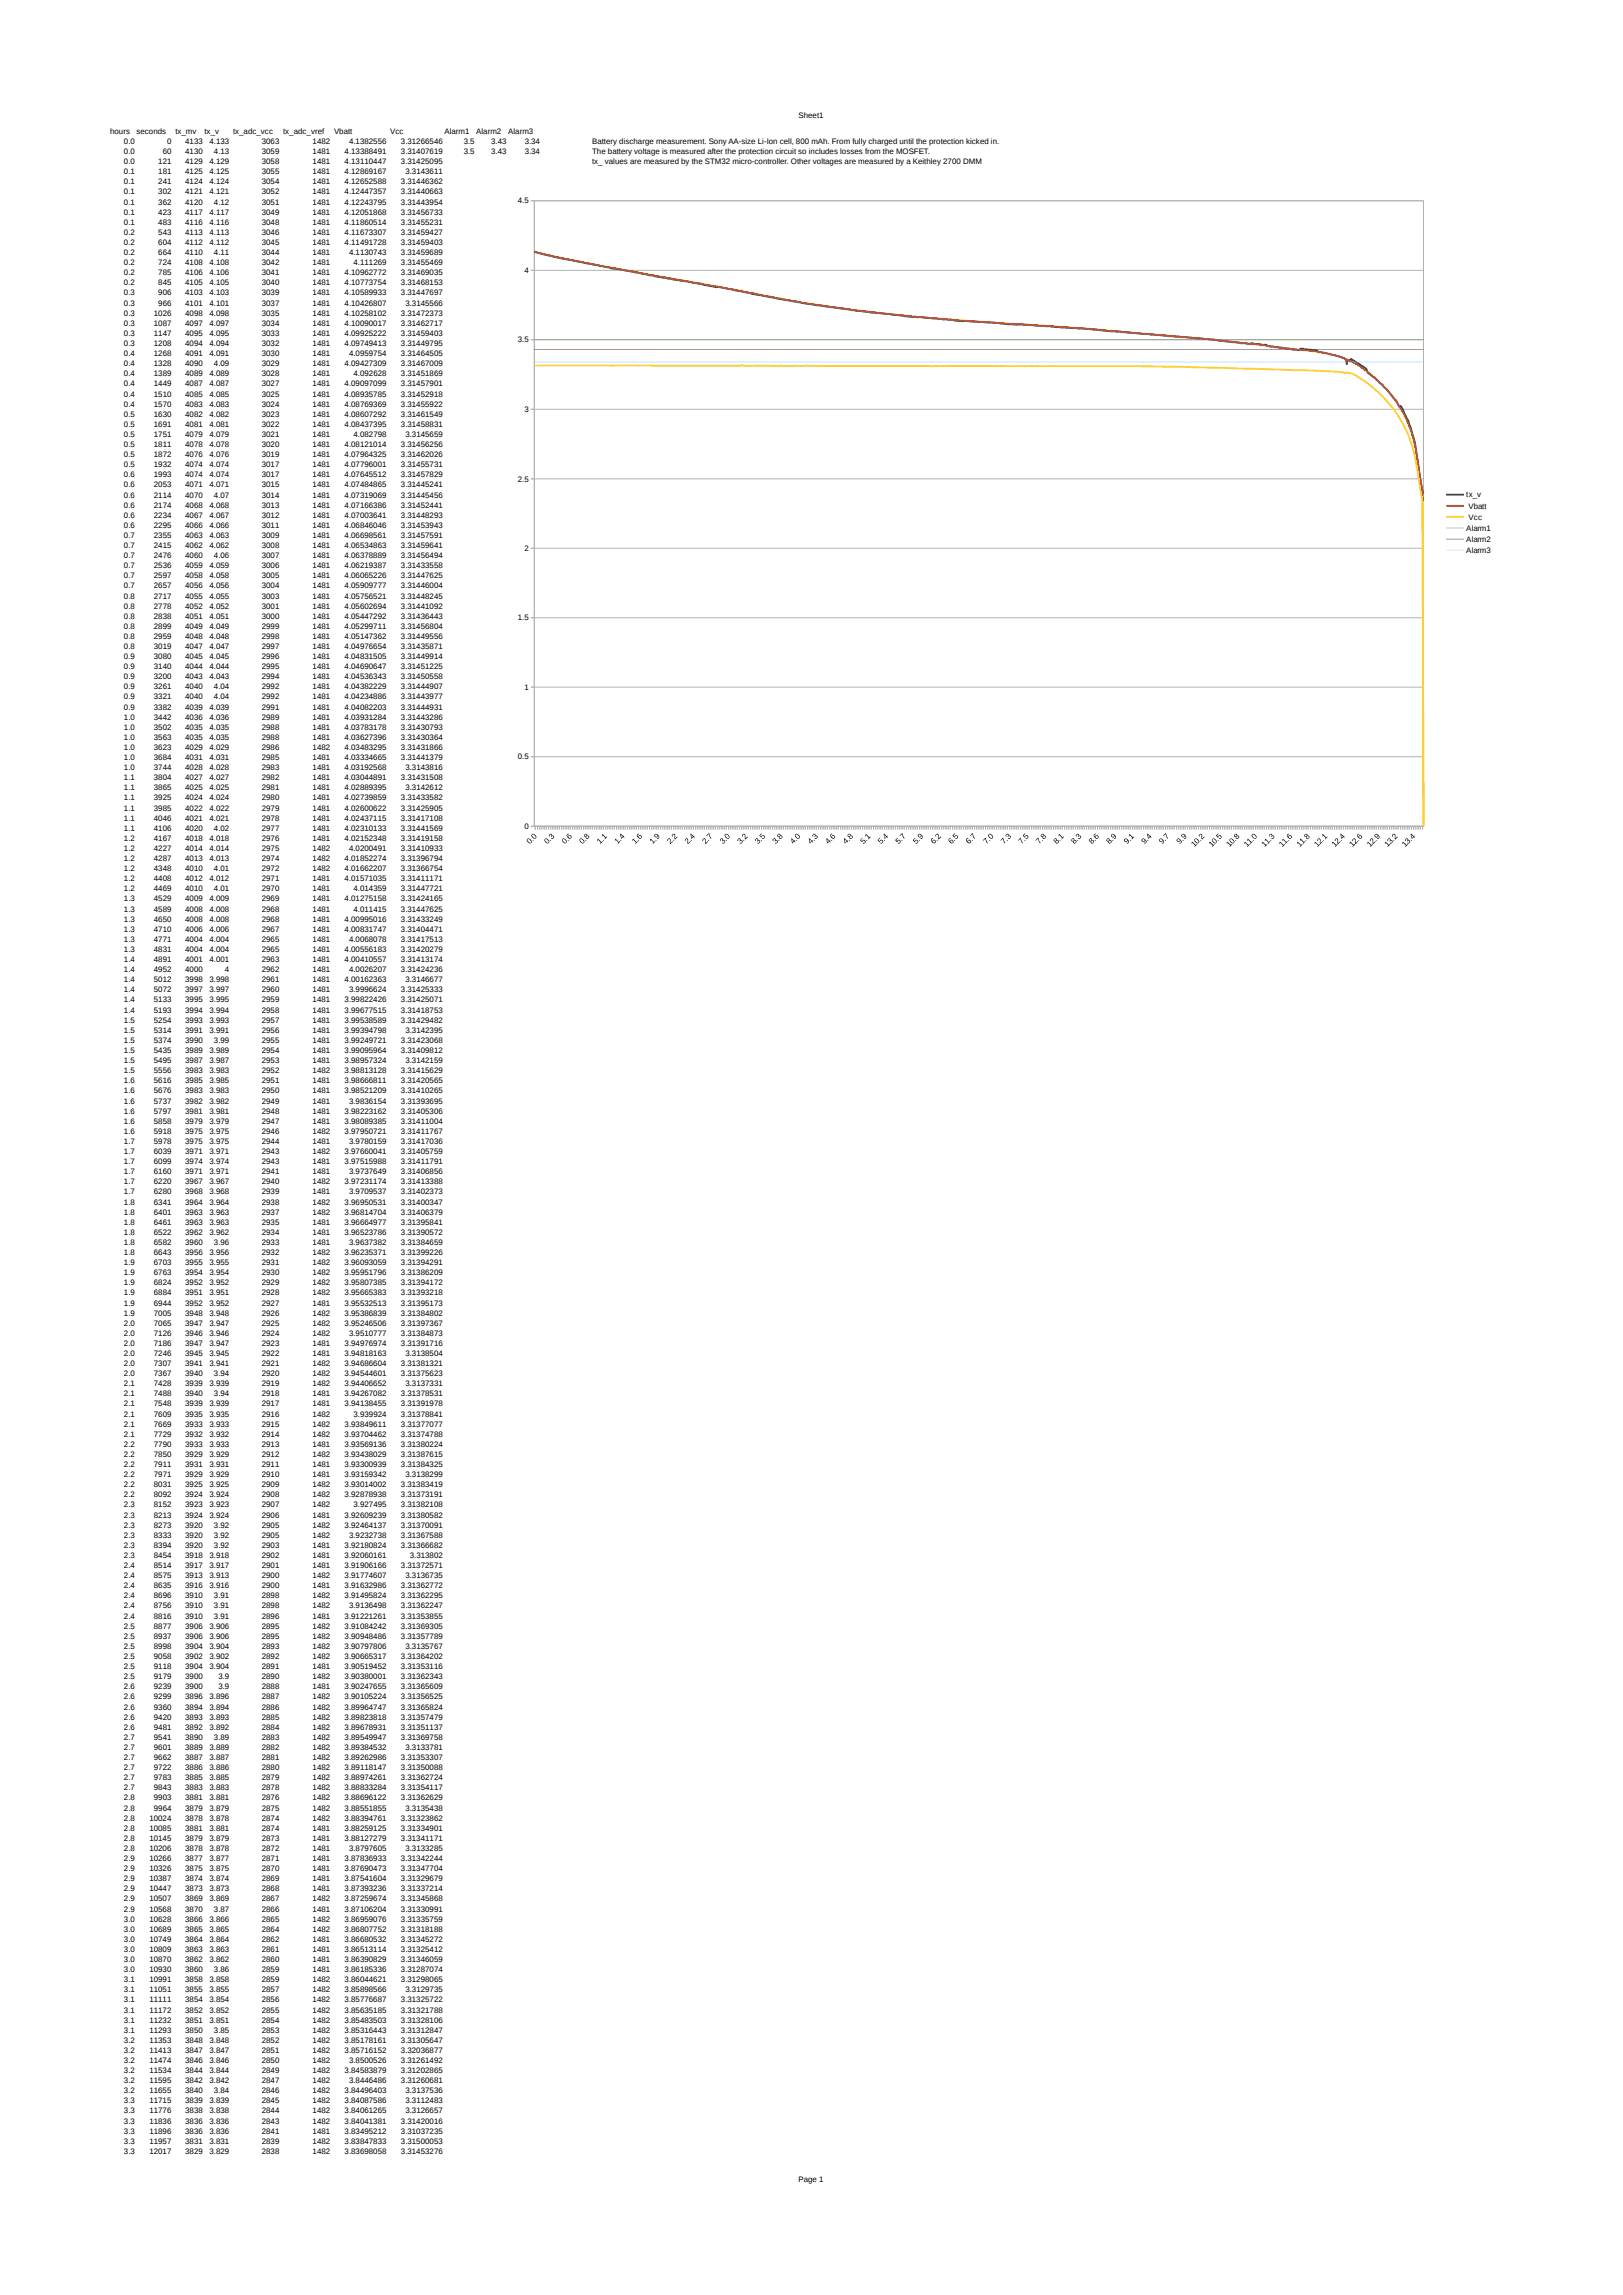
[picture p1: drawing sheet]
<svg xmlns="http://www.w3.org/2000/svg" width="297mm" height="420mm" viewBox="0 0 297 420" stroke-linecap="round" stroke-linejoin="round" font-family="sans-serif">
<defs><g id="words">
<g font-size="1.4">
<text x="146.2" y="21.5">Sheet1</text>
<text x="20.1" y="24.5">hours</text>
<text x="22.7" y="26.4">0.0</text>
<text x="22.7" y="28.2">0.0</text>
<text x="25" y="24.5">seconds</text>
<text x="29.8" y="28.2">60</text>
<text x="30.6" y="26.4">0</text>
<text x="32.1" y="24.5">tx_mv</text>
<text x="33.9" y="26.4">4133</text>
<text x="33.9" y="28.2">4130</text>
<text x="37.4" y="24.5">tx_v</text>
<text x="38.3" y="26.4">4.133</text>
<text x="39.2" y="28.2">4.13</text>
<text x="42.7" y="24.5">tx_adc_vcc</text>
<text x="47.9" y="26.4">3063</text>
<text x="47.9" y="28.2">3059</text>
<text x="51.8" y="24.5">tx_adc_vref</text>
<text x="57.2" y="26.4">1482</text>
<text x="57.2" y="28.2">1481</text>
<text x="61.1" y="24.5">Vbatt</text>
<text x="63.1" y="28.2">4.13388491</text>
<text x="63.9" y="26.4">4.1382556</text>
<text x="71.4" y="24.5">Vcc</text>
<text x="73.4" y="26.4">3.31266546</text>
<text x="73.4" y="28.2">3.31407619</text>
<text x="81.4" y="24.5">Alarm1</text>
<text x="84.9" y="26.4">3.5</text>
<text x="84.9" y="28.2">3.5</text>
<text x="87.2" y="24.5">Alarm2</text>
<text x="89.9" y="26.4">3.43</text>
<text x="89.9" y="28.2">3.43</text>
<text x="93" y="24.5">Alarm3</text>
<text x="96" y="26.4">3.34</text>
<text x="96" y="28.2">3.34</text>
<text x="108.4" y="26.4">Battery discharge measurement. Sony AA-size Li-Ion cell, 800 mAh. From fully charged until the protection kicked in.</text>
<text x="108.4" y="28.2">The battery voltage is measured after the protection circuit so includes losses from the MOSFET.</text>
<text x="22.7" y="30.1">0.0</text>
<text x="22.7" y="31.9">0.1</text>
<text x="22.7" y="33.8">0.1</text>
<text x="22.7" y="35.6">0.1</text>
<text x="29" y="30.1">121</text>
<text x="29" y="31.9">181</text>
<text x="29" y="33.8">241</text>
<text x="29" y="35.6">302</text>
<text x="33.9" y="30.1">4129</text>
<text x="33.9" y="31.9">4125</text>
<text x="33.9" y="33.8">4124</text>
<text x="33.9" y="35.6">4121</text>
<text x="38.3" y="30.1">4.129</text>
<text x="38.3" y="31.9">4.125</text>
<text x="38.3" y="33.8">4.124</text>
<text x="38.3" y="35.6">4.121</text>
<text x="47.9" y="30.1">3058</text>
<text x="47.9" y="31.9">3055</text>
<text x="47.9" y="33.8">3054</text>
<text x="47.9" y="35.6">3052</text>
<text x="57.2" y="30.1">1481</text>
<text x="57.2" y="31.9">1481</text>
<text x="57.2" y="33.8">1481</text>
<text x="57.2" y="35.6">1481</text>
<text x="63.1" y="30.1">4.13110447</text>
<text x="63.1" y="31.9">4.12869167</text>
<text x="63.1" y="33.8">4.12652588</text>
<text x="63.1" y="35.6">4.12447357</text>
<text x="73.4" y="30.1">3.31425095</text>
<text x="73.4" y="33.8">3.31446362</text>
<text x="73.4" y="35.6">3.31440663</text>
<text x="74.2" y="31.9">3.3143611</text>
<text x="108.4" y="30.1">tx_ values are measured by the STM32 micro-controller. Other voltages are measured by a Keithley 2700 DMM</text>
<text x="22.7" y="37.5">0.1</text>
<text x="22.7" y="39.3">0.1</text>
<text x="22.7" y="41.2">0.1</text>
<text x="29" y="37.5">362</text>
<text x="29" y="39.3">423</text>
<text x="29" y="41.2">483</text>
<text x="33.9" y="37.5">4120</text>
<text x="33.9" y="39.3">4117</text>
<text x="33.9" y="41.2">4116</text>
<text x="38.3" y="39.3">4.117</text>
<text x="38.3" y="41.2">4.116</text>
<text x="39.2" y="37.5">4.12</text>
<text x="47.9" y="37.5">3051</text>
<text x="47.9" y="39.3">3049</text>
<text x="47.9" y="41.2">3048</text>
<text x="57.2" y="37.5">1481</text>
<text x="57.2" y="39.3">1481</text>
<text x="57.2" y="41.2">1481</text>
<text x="63.1" y="37.5">4.12243795</text>
<text x="63.1" y="39.3">4.12051868</text>
<text x="63.1" y="41.2">4.11860514</text>
<text x="73.4" y="37.5">3.31443954</text>
<text x="73.4" y="39.3">3.31456733</text>
<text x="73.4" y="41.2">3.31455231</text>
<text x="94.8" y="37.3">4.5</text>
<text x="22.7" y="43">0.2</text>
<text x="22.7" y="44.8">0.2</text>
<text x="22.7" y="46.7">0.2</text>
<text x="29" y="43">543</text>
<text x="29" y="44.8">604</text>
<text x="29" y="46.7">664</text>
<text x="33.9" y="43">4113</text>
<text x="33.9" y="44.8">4112</text>
<text x="33.9" y="46.7">4110</text>
<text x="38.3" y="43">4.113</text>
<text x="38.3" y="44.8">4.112</text>
<text x="39.2" y="46.7">4.11</text>
<text x="47.9" y="43">3046</text>
<text x="47.9" y="44.8">3045</text>
<text x="47.9" y="46.7">3044</text>
<text x="57.2" y="43">1481</text>
<text x="57.2" y="44.8">1481</text>
<text x="57.2" y="46.7">1481</text>
<text x="63.1" y="43">4.11673307</text>
<text x="63.1" y="44.8">4.11491728</text>
<text x="63.9" y="46.7">4.1130743</text>
<text x="73.4" y="43">3.31459427</text>
<text x="73.4" y="44.8">3.31459403</text>
<text x="73.4" y="46.7">3.31459689</text>
<text x="22.7" y="48.5">0.2</text>
<text x="22.7" y="50.4">0.2</text>
<text x="22.7" y="52.2">0.2</text>
<text x="29" y="48.5">724</text>
<text x="29" y="50.4">785</text>
<text x="29" y="52.2">845</text>
<text x="33.9" y="48.5">4108</text>
<text x="33.9" y="50.4">4106</text>
<text x="33.9" y="52.2">4105</text>
<text x="38.3" y="48.5">4.108</text>
<text x="38.3" y="50.4">4.106</text>
<text x="38.3" y="52.2">4.105</text>
<text x="47.9" y="48.5">3042</text>
<text x="47.9" y="50.4">3041</text>
<text x="47.9" y="52.2">3040</text>
<text x="57.2" y="48.5">1481</text>
<text x="57.2" y="50.4">1481</text>
<text x="57.2" y="52.2">1481</text>
<text x="63.1" y="50.4">4.10962772</text>
<text x="63.1" y="52.2">4.10773754</text>
<text x="64.7" y="48.5">4.111269</text>
<text x="73.4" y="48.5">3.31455469</text>
<text x="73.4" y="50.4">3.31469035</text>
<text x="73.4" y="52.2">3.31468153</text>
<text x="96" y="50">4</text>
<text x="22.7" y="54.1">0.3</text>
<text x="22.7" y="56">0.3</text>
<text x="22.7" y="57.8">0.3</text>
<text x="22.7" y="59.7">0.3</text>
<text x="28.2" y="57.8">1026</text>
<text x="28.2" y="59.7">1087</text>
<text x="29" y="54.1">906</text>
<text x="29" y="56">966</text>
<text x="33.9" y="54.1">4103</text>
<text x="33.9" y="56">4101</text>
<text x="33.9" y="57.8">4098</text>
<text x="33.9" y="59.7">4097</text>
<text x="38.3" y="54.1">4.103</text>
<text x="38.3" y="56">4.101</text>
<text x="38.3" y="57.8">4.098</text>
<text x="38.3" y="59.7">4.097</text>
<text x="47.9" y="54.1">3039</text>
<text x="47.9" y="56">3037</text>
<text x="47.9" y="57.8">3035</text>
<text x="47.9" y="59.7">3034</text>
<text x="57.2" y="54.1">1481</text>
<text x="57.2" y="56">1481</text>
<text x="57.2" y="57.8">1481</text>
<text x="57.2" y="59.7">1481</text>
<text x="63.1" y="54.1">4.10589933</text>
<text x="63.1" y="56">4.10426807</text>
<text x="63.1" y="57.8">4.10258102</text>
<text x="63.1" y="59.7">4.10090017</text>
<text x="73.4" y="54.1">3.31447697</text>
<text x="73.4" y="57.8">3.31472373</text>
<text x="73.4" y="59.7">3.31462717</text>
<text x="74.2" y="56">3.3145566</text>
<text x="22.7" y="61.5">0.3</text>
<text x="22.7" y="63.3">0.3</text>
<text x="22.7" y="65.2">0.4</text>
<text x="28.2" y="61.5">1147</text>
<text x="28.2" y="63.3">1208</text>
<text x="28.2" y="65.2">1268</text>
<text x="33.9" y="61.5">4095</text>
<text x="33.9" y="63.3">4094</text>
<text x="33.9" y="65.2">4091</text>
<text x="38.3" y="61.5">4.095</text>
<text x="38.3" y="63.3">4.094</text>
<text x="38.3" y="65.2">4.091</text>
<text x="47.9" y="61.5">3033</text>
<text x="47.9" y="63.3">3032</text>
<text x="47.9" y="65.2">3030</text>
<text x="57.2" y="61.5">1481</text>
<text x="57.2" y="63.3">1481</text>
<text x="57.2" y="65.2">1481</text>
<text x="63.1" y="61.5">4.09925222</text>
<text x="63.1" y="63.3">4.09749413</text>
<text x="63.9" y="65.2">4.0959754</text>
<text x="73.4" y="61.5">3.31459403</text>
<text x="73.4" y="63.3">3.31449795</text>
<text x="73.4" y="65.2">3.31464505</text>
<text x="94.8" y="62.7">3.5</text>
<text x="22.7" y="67">0.4</text>
<text x="22.7" y="68.9">0.4</text>
<text x="22.7" y="70.7">0.4</text>
<text x="28.2" y="67">1328</text>
<text x="28.2" y="68.9">1389</text>
<text x="28.2" y="70.7">1449</text>
<text x="33.9" y="67">4090</text>
<text x="33.9" y="68.9">4089</text>
<text x="33.9" y="70.7">4087</text>
<text x="38.3" y="68.9">4.089</text>
<text x="38.3" y="70.7">4.087</text>
<text x="39.2" y="67">4.09</text>
<text x="47.9" y="67">3029</text>
<text x="47.9" y="68.9">3028</text>
<text x="47.9" y="70.7">3027</text>
<text x="57.2" y="67">1481</text>
<text x="57.2" y="68.9">1481</text>
<text x="57.2" y="70.7">1481</text>
<text x="63.1" y="67">4.09427309</text>
<text x="63.1" y="70.7">4.09097099</text>
<text x="64.7" y="68.9">4.092628</text>
<text x="73.4" y="67">3.31467009</text>
<text x="73.4" y="68.9">3.31451869</text>
<text x="73.4" y="70.7">3.31457901</text>
<text x="22.7" y="72.6">0.4</text>
<text x="22.7" y="74.4">0.4</text>
<text x="22.7" y="76.3">0.5</text>
<text x="28.2" y="72.6">1510</text>
<text x="28.2" y="74.4">1570</text>
<text x="28.2" y="76.3">1630</text>
<text x="33.9" y="72.6">4085</text>
<text x="33.9" y="74.4">4083</text>
<text x="33.9" y="76.3">4082</text>
<text x="38.3" y="72.6">4.085</text>
<text x="38.3" y="74.4">4.083</text>
<text x="38.3" y="76.3">4.082</text>
<text x="47.9" y="72.6">3025</text>
<text x="47.9" y="74.4">3024</text>
<text x="47.9" y="76.3">3023</text>
<text x="57.2" y="72.6">1481</text>
<text x="57.2" y="74.4">1481</text>
<text x="57.2" y="76.3">1481</text>
<text x="63.1" y="72.6">4.08935785</text>
<text x="63.1" y="74.4">4.08769369</text>
<text x="63.1" y="76.3">4.08607292</text>
<text x="73.4" y="72.6">3.31452918</text>
<text x="73.4" y="74.4">3.31455922</text>
<text x="73.4" y="76.3">3.31461549</text>
<text x="96" y="75.4">3</text>
<text x="22.7" y="78.1">0.5</text>
<text x="22.7" y="80">0.5</text>
<text x="22.7" y="81.8">0.5</text>
<text x="22.7" y="83.7">0.5</text>
<text x="28.2" y="78.1">1691</text>
<text x="28.2" y="80">1751</text>
<text x="28.2" y="81.8">1811</text>
<text x="28.2" y="83.7">1872</text>
<text x="33.9" y="78.1">4081</text>
<text x="33.9" y="80">4079</text>
<text x="33.9" y="81.8">4078</text>
<text x="33.9" y="83.7">4076</text>
<text x="38.3" y="78.1">4.081</text>
<text x="38.3" y="80">4.079</text>
<text x="38.3" y="81.8">4.078</text>
<text x="38.3" y="83.7">4.076</text>
<text x="47.9" y="78.1">3022</text>
<text x="47.9" y="80">3021</text>
<text x="47.9" y="81.8">3020</text>
<text x="47.9" y="83.7">3019</text>
<text x="57.2" y="78.1">1481</text>
<text x="57.2" y="80">1481</text>
<text x="57.2" y="81.8">1481</text>
<text x="57.2" y="83.7">1481</text>
<text x="63.1" y="78.1">4.08437395</text>
<text x="63.1" y="81.8">4.08121014</text>
<text x="63.1" y="83.7">4.07964325</text>
<text x="64.7" y="80">4.082798</text>
<text x="73.4" y="78.1">3.31458831</text>
<text x="73.4" y="81.8">3.31456256</text>
<text x="73.4" y="83.7">3.31462026</text>
<text x="74.2" y="80">3.3145659</text>
<text x="22.7" y="85.5">0.5</text>
<text x="22.7" y="87.4">0.6</text>
<text x="22.7" y="89.2">0.6</text>
<text x="28.2" y="85.5">1932</text>
<text x="28.2" y="87.4">1993</text>
<text x="28.2" y="89.2">2053</text>
<text x="33.9" y="85.5">4074</text>
<text x="33.9" y="87.4">4074</text>
<text x="33.9" y="89.2">4071</text>
<text x="38.3" y="85.5">4.074</text>
<text x="38.3" y="87.4">4.074</text>
<text x="38.3" y="89.2">4.071</text>
<text x="47.9" y="85.5">3017</text>
<text x="47.9" y="87.4">3017</text>
<text x="47.9" y="89.2">3015</text>
<text x="57.2" y="85.5">1481</text>
<text x="57.2" y="87.4">1481</text>
<text x="57.2" y="89.2">1481</text>
<text x="63.1" y="85.5">4.07796001</text>
<text x="63.1" y="87.4">4.07645512</text>
<text x="63.1" y="89.2">4.07484865</text>
<text x="73.4" y="85.5">3.31455731</text>
<text x="73.4" y="87.4">3.31457829</text>
<text x="73.4" y="89.2">3.31445241</text>
<text x="94.8" y="88.2">2.5</text>
<text x="22.7" y="91.1">0.6</text>
<text x="22.7" y="92.9">0.6</text>
<text x="22.7" y="94.8">0.6</text>
<text x="28.2" y="91.1">2114</text>
<text x="28.2" y="92.9">2174</text>
<text x="28.2" y="94.8">2234</text>
<text x="33.9" y="91.1">4070</text>
<text x="33.9" y="92.9">4068</text>
<text x="33.9" y="94.8">4067</text>
<text x="38.3" y="92.9">4.068</text>
<text x="38.3" y="94.8">4.067</text>
<text x="39.2" y="91.1">4.07</text>
<text x="47.9" y="91.1">3014</text>
<text x="47.9" y="92.9">3013</text>
<text x="47.9" y="94.8">3012</text>
<text x="57.2" y="91.1">1481</text>
<text x="57.2" y="92.9">1481</text>
<text x="57.2" y="94.8">1481</text>
<text x="63.1" y="91.1">4.07319069</text>
<text x="63.1" y="92.9">4.07166386</text>
<text x="63.1" y="94.8">4.07003641</text>
<text x="73.4" y="91.1">3.31445456</text>
<text x="73.4" y="92.9">3.31452441</text>
<text x="73.4" y="94.8">3.31448293</text>
<text x="268.4" y="91.1">tx_v</text>
<text x="268.8" y="93.1">Vbatt</text>
<text x="268.8" y="95.1">Vcc</text>
<text x="22.7" y="96.6">0.6</text>
<text x="22.7" y="98.5">0.7</text>
<text x="22.7" y="100.3">0.7</text>
<text x="28.2" y="96.6">2295</text>
<text x="28.2" y="98.5">2355</text>
<text x="28.2" y="100.3">2415</text>
<text x="33.9" y="96.6">4066</text>
<text x="33.9" y="98.5">4063</text>
<text x="33.9" y="100.3">4062</text>
<text x="38.3" y="96.6">4.066</text>
<text x="38.3" y="98.5">4.063</text>
<text x="38.3" y="100.3">4.062</text>
<text x="47.9" y="96.6">3011</text>
<text x="47.9" y="98.5">3009</text>
<text x="47.9" y="100.3">3008</text>
<text x="57.2" y="96.6">1481</text>
<text x="57.2" y="98.5">1481</text>
<text x="57.2" y="100.3">1481</text>
<text x="63.1" y="96.6">4.06846046</text>
<text x="63.1" y="98.5">4.06698561</text>
<text x="63.1" y="100.3">4.06534863</text>
<text x="73.4" y="96.6">3.31453943</text>
<text x="73.4" y="98.5">3.31457591</text>
<text x="73.4" y="100.3">3.31459641</text>
<text x="96" y="100.9">2</text>
<text x="268.4" y="97.2">Alarm1</text>
<text x="268.4" y="99.2">Alarm2</text>
<text x="268.4" y="101.2">Alarm3</text>
<text x="22.7" y="102.2">0.7</text>
<text x="22.7" y="104">0.7</text>
<text x="22.7" y="105.9">0.7</text>
<text x="22.7" y="107.7">0.7</text>
<text x="28.2" y="102.2">2476</text>
<text x="28.2" y="104">2536</text>
<text x="28.2" y="105.9">2597</text>
<text x="28.2" y="107.7">2657</text>
<text x="33.9" y="102.2">4060</text>
<text x="33.9" y="104">4059</text>
<text x="33.9" y="105.9">4058</text>
<text x="33.9" y="107.7">4056</text>
<text x="38.3" y="104">4.059</text>
<text x="38.3" y="105.9">4.058</text>
<text x="38.3" y="107.7">4.056</text>
<text x="39.2" y="102.2">4.06</text>
<text x="47.9" y="102.2">3007</text>
<text x="47.9" y="104">3006</text>
<text x="47.9" y="105.9">3005</text>
<text x="47.9" y="107.7">3004</text>
<text x="57.2" y="102.2">1481</text>
<text x="57.2" y="104">1481</text>
<text x="57.2" y="105.9">1481</text>
<text x="57.2" y="107.7">1481</text>
<text x="63.1" y="102.2">4.06378889</text>
<text x="63.1" y="104">4.06219387</text>
<text x="63.1" y="105.9">4.06065226</text>
<text x="63.1" y="107.7">4.05909777</text>
<text x="73.4" y="102.2">3.31456494</text>
<text x="73.4" y="104">3.31433558</text>
<text x="73.4" y="105.9">3.31447625</text>
<text x="73.4" y="107.7">3.31446004</text>
<text x="22.7" y="109.6">0.8</text>
<text x="22.7" y="111.4">0.8</text>
<text x="22.7" y="113.3">0.8</text>
<text x="28.2" y="109.6">2717</text>
<text x="28.2" y="111.4">2778</text>
<text x="28.2" y="113.3">2838</text>
<text x="33.9" y="109.6">4055</text>
<text x="33.9" y="111.4">4052</text>
<text x="33.9" y="113.3">4051</text>
<text x="38.3" y="109.6">4.055</text>
<text x="38.3" y="111.4">4.052</text>
<text x="38.3" y="113.3">4.051</text>
<text x="47.9" y="109.6">3003</text>
<text x="47.9" y="111.4">3001</text>
<text x="47.9" y="113.3">3000</text>
<text x="57.2" y="109.6">1481</text>
<text x="57.2" y="111.4">1481</text>
<text x="57.2" y="113.3">1481</text>
<text x="63.1" y="109.6">4.05756521</text>
<text x="63.1" y="111.4">4.05602694</text>
<text x="63.1" y="113.3">4.05447292</text>
<text x="73.4" y="109.6">3.31448245</text>
<text x="73.4" y="111.4">3.31441092</text>
<text x="73.4" y="113.3">3.31436443</text>
<text x="94.8" y="113.6">1.5</text>
<text x="22.7" y="115.1">0.8</text>
<text x="22.7" y="117">0.8</text>
<text x="22.7" y="118.8">0.8</text>
<text x="28.2" y="115.1">2899</text>
<text x="28.2" y="117">2959</text>
<text x="28.2" y="118.8">3019</text>
<text x="33.9" y="115.1">4049</text>
<text x="33.9" y="117">4048</text>
<text x="33.9" y="118.8">4047</text>
<text x="38.3" y="115.1">4.049</text>
<text x="38.3" y="117">4.048</text>
<text x="38.3" y="118.8">4.047</text>
<text x="47.9" y="115.1">2999</text>
<text x="47.9" y="117">2998</text>
<text x="47.9" y="118.8">2997</text>
<text x="57.2" y="115.1">1481</text>
<text x="57.2" y="117">1481</text>
<text x="57.2" y="118.8">1481</text>
<text x="63.1" y="115.1">4.05299711</text>
<text x="63.1" y="117">4.05147362</text>
<text x="63.1" y="118.8">4.04976654</text>
<text x="73.4" y="115.1">3.31456804</text>
<text x="73.4" y="117">3.31449556</text>
<text x="73.4" y="118.8">3.31435871</text>
<text x="22.7" y="120.6">0.9</text>
<text x="22.7" y="122.5">0.9</text>
<text x="22.7" y="124.4">0.9</text>
<text x="28.2" y="120.6">3080</text>
<text x="28.2" y="122.5">3140</text>
<text x="28.2" y="124.4">3200</text>
<text x="33.9" y="120.6">4045</text>
<text x="33.9" y="122.5">4044</text>
<text x="33.9" y="124.4">4043</text>
<text x="38.3" y="120.6">4.045</text>
<text x="38.3" y="122.5">4.044</text>
<text x="38.3" y="124.4">4.043</text>
<text x="47.9" y="120.6">2996</text>
<text x="47.9" y="122.5">2995</text>
<text x="47.9" y="124.4">2994</text>
<text x="57.2" y="120.6">1481</text>
<text x="57.2" y="122.5">1481</text>
<text x="57.2" y="124.4">1481</text>
<text x="63.1" y="120.6">4.04831505</text>
<text x="63.1" y="122.5">4.04690647</text>
<text x="63.1" y="124.4">4.04536343</text>
<text x="73.4" y="120.6">3.31449914</text>
<text x="73.4" y="122.5">3.31451225</text>
<text x="73.4" y="124.4">3.31450558</text>
<text x="22.7" y="126.2">0.9</text>
<text x="22.7" y="128.1">0.9</text>
<text x="22.7" y="129.9">0.9</text>
<text x="22.7" y="131.8">1.0</text>
<text x="28.2" y="126.2">3261</text>
<text x="28.2" y="128.1">3321</text>
<text x="28.2" y="129.9">3382</text>
<text x="28.2" y="131.8">3442</text>
<text x="33.9" y="126.2">4040</text>
<text x="33.9" y="128.1">4040</text>
<text x="33.9" y="129.9">4039</text>
<text x="33.9" y="131.8">4036</text>
<text x="38.3" y="129.9">4.039</text>
<text x="38.3" y="131.8">4.036</text>
<text x="39.2" y="126.2">4.04</text>
<text x="39.2" y="128.1">4.04</text>
<text x="47.9" y="126.2">2992</text>
<text x="47.9" y="128.1">2992</text>
<text x="47.9" y="129.9">2991</text>
<text x="47.9" y="131.8">2989</text>
<text x="57.2" y="126.2">1481</text>
<text x="57.2" y="128.1">1481</text>
<text x="57.2" y="129.9">1481</text>
<text x="57.2" y="131.8">1481</text>
<text x="63.1" y="126.2">4.04382229</text>
<text x="63.1" y="128.1">4.04234886</text>
<text x="63.1" y="129.9">4.04082203</text>
<text x="63.1" y="131.8">4.03931284</text>
<text x="73.4" y="126.2">3.31444907</text>
<text x="73.4" y="128.1">3.31443977</text>
<text x="73.4" y="129.9">3.31444931</text>
<text x="73.4" y="131.8">3.31443286</text>
<text x="96" y="126.3">1</text>
<text x="22.7" y="133.6">1.0</text>
<text x="22.7" y="135.5">1.0</text>
<text x="22.7" y="137.3">1.0</text>
<text x="28.2" y="133.6">3502</text>
<text x="28.2" y="135.5">3563</text>
<text x="28.2" y="137.3">3623</text>
<text x="33.9" y="133.6">4035</text>
<text x="33.9" y="135.5">4035</text>
<text x="33.9" y="137.3">4029</text>
<text x="38.3" y="133.6">4.035</text>
<text x="38.3" y="135.5">4.035</text>
<text x="38.3" y="137.3">4.029</text>
<text x="47.9" y="133.6">2988</text>
<text x="47.9" y="135.5">2988</text>
<text x="47.9" y="137.3">2986</text>
<text x="57.2" y="133.6">1481</text>
<text x="57.2" y="135.5">1481</text>
<text x="57.2" y="137.3">1482</text>
<text x="63.1" y="133.6">4.03783178</text>
<text x="63.1" y="135.5">4.03627396</text>
<text x="63.1" y="137.3">4.03483295</text>
<text x="73.4" y="133.6">3.31430793</text>
<text x="73.4" y="135.5">3.31430364</text>
<text x="73.4" y="137.3">3.31431866</text>
<text x="22.7" y="139.2">1.0</text>
<text x="22.7" y="141">1.0</text>
<text x="22.7" y="142.8">1.1</text>
<text x="28.2" y="139.2">3684</text>
<text x="28.2" y="141">3744</text>
<text x="28.2" y="142.8">3804</text>
<text x="33.9" y="139.2">4031</text>
<text x="33.9" y="141">4028</text>
<text x="33.9" y="142.8">4027</text>
<text x="38.3" y="139.2">4.031</text>
<text x="38.3" y="141">4.028</text>
<text x="38.3" y="142.8">4.027</text>
<text x="47.9" y="139.2">2985</text>
<text x="47.9" y="141">2983</text>
<text x="47.9" y="142.8">2982</text>
<text x="57.2" y="139.2">1481</text>
<text x="57.2" y="141">1481</text>
<text x="57.2" y="142.8">1481</text>
<text x="63.1" y="139.2">4.03334665</text>
<text x="63.1" y="141">4.03192568</text>
<text x="63.1" y="142.8">4.03044891</text>
<text x="73.4" y="139.2">3.31441379</text>
<text x="73.4" y="142.8">3.31431508</text>
<text x="74.2" y="141">3.3143816</text>
<text x="94.8" y="139">0.5</text>
<text x="22.7" y="144.7">1.1</text>
<text x="22.7" y="146.5">1.1</text>
<text x="22.7" y="148.4">1.1</text>
<text x="28.2" y="144.7">3865</text>
<text x="28.2" y="146.5">3925</text>
<text x="28.2" y="148.4">3985</text>
<text x="33.9" y="144.7">4025</text>
<text x="33.9" y="146.5">4024</text>
<text x="33.9" y="148.4">4022</text>
<text x="38.3" y="144.7">4.025</text>
<text x="38.3" y="146.5">4.024</text>
<text x="38.3" y="148.4">4.022</text>
<text x="47.9" y="144.7">2981</text>
<text x="47.9" y="146.5">2980</text>
<text x="47.9" y="148.4">2979</text>
<text x="57.2" y="144.7">1481</text>
<text x="57.2" y="146.5">1481</text>
<text x="57.2" y="148.4">1481</text>
<text x="63.1" y="144.7">4.02889395</text>
<text x="63.1" y="146.5">4.02739859</text>
<text x="63.1" y="148.4">4.02600622</text>
<text x="73.4" y="146.5">3.31433582</text>
<text x="73.4" y="148.4">3.31425905</text>
<text x="74.2" y="144.7">3.3142612</text>
<text x="22.7" y="150.2">1.1</text>
<text x="22.7" y="152.1">1.1</text>
<text x="22.7" y="154">1.2</text>
<text x="22.7" y="155.8">1.2</text>
<text x="28.2" y="150.2">4046</text>
<text x="28.2" y="152.1">4106</text>
<text x="28.2" y="154">4167</text>
<text x="28.2" y="155.8">4227</text>
<text x="33.9" y="150.2">4021</text>
<text x="33.9" y="152.1">4020</text>
<text x="33.9" y="154">4018</text>
<text x="33.9" y="155.8">4014</text>
<text x="38.3" y="150.2">4.021</text>
<text x="38.3" y="154">4.018</text>
<text x="38.3" y="155.8">4.014</text>
<text x="39.2" y="152.1">4.02</text>
<text x="47.9" y="150.2">2978</text>
<text x="47.9" y="152.1">2977</text>
<text x="47.9" y="154">2976</text>
<text x="47.9" y="155.8">2975</text>
<text x="57.2" y="150.2">1481</text>
<text x="57.2" y="152.1">1481</text>
<text x="57.2" y="154">1481</text>
<text x="57.2" y="155.8">1482</text>
<text x="63.1" y="150.2">4.02437115</text>
<text x="63.1" y="152.1">4.02310133</text>
<text x="63.1" y="154">4.02152348</text>
<text x="63.9" y="155.8">4.0200491</text>
<text x="73.4" y="150.2">3.31417108</text>
<text x="73.4" y="152.1">3.31441569</text>
<text x="73.4" y="154">3.31419158</text>
<text x="73.4" y="155.8">3.31410933</text>
<text x="96" y="151.8">0</text>
<text x="22.7" y="157.7">1.2</text>
<text x="22.7" y="159.5">1.2</text>
<text x="22.7" y="161.4">1.2</text>
<text x="28.2" y="157.7">4287</text>
<text x="28.2" y="159.5">4348</text>
<text x="28.2" y="161.4">4408</text>
<text x="33.9" y="157.7">4013</text>
<text x="33.9" y="159.5">4010</text>
<text x="33.9" y="161.4">4012</text>
<text x="38.3" y="157.7">4.013</text>
<text x="38.3" y="161.4">4.012</text>
<text x="39.2" y="159.5">4.01</text>
<text x="47.9" y="157.7">2974</text>
<text x="47.9" y="159.5">2972</text>
<text x="47.9" y="161.4">2971</text>
<text x="57.2" y="157.7">1482</text>
<text x="57.2" y="159.5">1482</text>
<text x="57.2" y="161.4">1481</text>
<text x="63.1" y="157.7">4.01852274</text>
<text x="63.1" y="159.5">4.01662207</text>
<text x="63.1" y="161.4">4.01571035</text>
<text x="73.4" y="157.7">3.31396794</text>
<text x="73.4" y="159.5">3.31366754</text>
<text x="73.4" y="161.4">3.31411171</text>
<text x="22.7" y="163.2">1.2</text>
<text x="22.7" y="165">1.3</text>
<text x="22.7" y="166.9">1.3</text>
<text x="28.2" y="163.2">4469</text>
<text x="28.2" y="165">4529</text>
<text x="28.2" y="166.9">4589</text>
<text x="33.9" y="163.2">4010</text>
<text x="33.9" y="165">4009</text>
<text x="33.9" y="166.9">4008</text>
<text x="38.3" y="165">4.009</text>
<text x="38.3" y="166.9">4.008</text>
<text x="39.2" y="163.2">4.01</text>
<text x="47.9" y="163.2">2970</text>
<text x="47.9" y="165">2969</text>
<text x="47.9" y="166.9">2968</text>
<text x="57.2" y="163.2">1481</text>
<text x="57.2" y="165">1481</text>
<text x="57.2" y="166.9">1481</text>
<text x="63.1" y="165">4.01275158</text>
<text x="64.7" y="163.2">4.014359</text>
<text x="64.7" y="166.9">4.011415</text>
<text x="73.4" y="163.2">3.31447721</text>
<text x="73.4" y="165">3.31424165</text>
<text x="73.4" y="166.9">3.31447625</text>
<text x="22.7" y="168.7">1.3</text>
<text x="22.7" y="170.6">1.3</text>
<text x="22.7" y="172.4">1.3</text>
<text x="28.2" y="168.7">4650</text>
<text x="28.2" y="170.6">4710</text>
<text x="28.2" y="172.4">4771</text>
<text x="33.9" y="168.7">4008</text>
<text x="33.9" y="170.6">4006</text>
<text x="33.9" y="172.4">4004</text>
<text x="38.3" y="168.7">4.008</text>
<text x="38.3" y="170.6">4.006</text>
<text x="38.3" y="172.4">4.004</text>
<text x="47.9" y="168.7">2968</text>
<text x="47.9" y="170.6">2967</text>
<text x="47.9" y="172.4">2965</text>
<text x="57.2" y="168.7">1481</text>
<text x="57.2" y="170.6">1481</text>
<text x="57.2" y="172.4">1481</text>
<text x="63.1" y="168.7">4.00995016</text>
<text x="63.1" y="170.6">4.00831747</text>
<text x="63.9" y="172.4">4.0068078</text>
<text x="73.4" y="168.7">3.31433249</text>
<text x="73.4" y="170.6">3.31404471</text>
<text x="73.4" y="172.4">3.31417513</text>
<text x="22.7" y="174.3">1.3</text>
<text x="22.7" y="176.1">1.4</text>
<text x="22.7" y="178">1.4</text>
<text x="22.7" y="179.8">1.4</text>
<text x="28.2" y="174.3">4831</text>
<text x="28.2" y="176.1">4891</text>
<text x="28.2" y="178">4952</text>
<text x="28.2" y="179.8">5012</text>
<text x="33.9" y="174.3">4004</text>
<text x="33.9" y="176.1">4001</text>
<text x="33.9" y="178">4000</text>
<text x="33.9" y="179.8">3998</text>
<text x="38.3" y="174.3">4.004</text>
<text x="38.3" y="176.1">4.001</text>
<text x="38.3" y="179.8">3.998</text>
<text x="41.2" y="178">4</text>
<text x="47.9" y="174.3">2965</text>
<text x="47.9" y="176.1">2963</text>
<text x="47.9" y="178">2962</text>
<text x="47.9" y="179.8">2961</text>
<text x="57.2" y="174.3">1481</text>
<text x="57.2" y="176.1">1481</text>
<text x="57.2" y="178">1481</text>
<text x="57.2" y="179.8">1481</text>
<text x="63.1" y="174.3">4.00556183</text>
<text x="63.1" y="176.1">4.00410557</text>
<text x="63.1" y="179.8">4.00162363</text>
<text x="63.9" y="178">4.0026207</text>
<text x="73.4" y="174.3">3.31420279</text>
<text x="73.4" y="176.1">3.31413174</text>
<text x="73.4" y="178">3.31424236</text>
<text x="74.2" y="179.8">3.3146677</text>
<text x="22.7" y="181.7">1.4</text>
<text x="22.7" y="183.5">1.4</text>
<text x="22.7" y="185.4">1.4</text>
<text x="28.2" y="181.7">5072</text>
<text x="28.2" y="183.5">5133</text>
<text x="28.2" y="185.4">5193</text>
<text x="33.9" y="181.7">3997</text>
<text x="33.9" y="183.5">3995</text>
<text x="33.9" y="185.4">3994</text>
<text x="38.3" y="181.7">3.997</text>
<text x="38.3" y="183.5">3.995</text>
<text x="38.3" y="185.4">3.994</text>
<text x="47.9" y="181.7">2960</text>
<text x="47.9" y="183.5">2959</text>
<text x="47.9" y="185.4">2958</text>
<text x="57.2" y="181.7">1481</text>
<text x="57.2" y="183.5">1481</text>
<text x="57.2" y="185.4">1481</text>
<text x="63.1" y="183.5">3.99822426</text>
<text x="63.1" y="185.4">3.99677515</text>
<text x="63.9" y="181.7">3.9996624</text>
<text x="73.4" y="181.7">3.31425333</text>
<text x="73.4" y="183.5">3.31425071</text>
<text x="73.4" y="185.4">3.31418753</text>
<text x="22.7" y="187.2">1.5</text>
<text x="22.7" y="189.1">1.5</text>
<text x="22.7" y="190.9">1.5</text>
<text x="28.2" y="187.2">5254</text>
<text x="28.2" y="189.1">5314</text>
<text x="28.2" y="190.9">5374</text>
<text x="33.9" y="187.2">3993</text>
<text x="33.9" y="189.1">3991</text>
<text x="33.9" y="190.9">3990</text>
<text x="38.3" y="187.2">3.993</text>
<text x="38.3" y="189.1">3.991</text>
<text x="39.2" y="190.9">3.99</text>
<text x="47.9" y="187.2">2957</text>
<text x="47.9" y="189.1">2956</text>
<text x="47.9" y="190.9">2955</text>
<text x="57.2" y="187.2">1481</text>
<text x="57.2" y="189.1">1481</text>
<text x="57.2" y="190.9">1481</text>
<text x="63.1" y="187.2">3.99538589</text>
<text x="63.1" y="189.1">3.99394798</text>
<text x="63.1" y="190.9">3.99249721</text>
<text x="73.4" y="187.2">3.31429482</text>
<text x="73.4" y="190.9">3.31423068</text>
<text x="74.2" y="189.1">3.3142395</text>
<text x="22.7" y="192.8">1.5</text>
<text x="22.7" y="194.6">1.5</text>
<text x="22.7" y="196.5">1.5</text>
<text x="28.2" y="192.8">5435</text>
<text x="28.2" y="194.6">5495</text>
<text x="28.2" y="196.5">5556</text>
<text x="33.9" y="192.8">3989</text>
<text x="33.9" y="194.6">3987</text>
<text x="33.9" y="196.5">3983</text>
<text x="38.3" y="192.8">3.989</text>
<text x="38.3" y="194.6">3.987</text>
<text x="38.3" y="196.5">3.983</text>
<text x="47.9" y="192.8">2954</text>
<text x="47.9" y="194.6">2953</text>
<text x="47.9" y="196.5">2952</text>
<text x="57.2" y="192.8">1481</text>
<text x="57.2" y="194.6">1481</text>
<text x="57.2" y="196.5">1482</text>
<text x="63.1" y="192.8">3.99095964</text>
<text x="63.1" y="194.6">3.98957324</text>
<text x="63.1" y="196.5">3.98813128</text>
<text x="73.4" y="192.8">3.31409812</text>
<text x="73.4" y="196.5">3.31415629</text>
<text x="74.2" y="194.6">3.3142159</text>
<text x="22.7" y="198.3">1.6</text>
<text x="22.7" y="200.2">1.6</text>
<text x="22.7" y="202">1.6</text>
<text x="22.7" y="203.9">1.6</text>
<text x="28.2" y="198.3">5616</text>
<text x="28.2" y="200.2">5676</text>
<text x="28.2" y="202">5737</text>
<text x="28.2" y="203.9">5797</text>
<text x="33.9" y="198.3">3985</text>
<text x="33.9" y="200.2">3983</text>
<text x="33.9" y="202">3982</text>
<text x="33.9" y="203.9">3981</text>
<text x="38.3" y="198.3">3.985</text>
<text x="38.3" y="200.2">3.983</text>
<text x="38.3" y="202">3.982</text>
<text x="38.3" y="203.9">3.981</text>
<text x="47.9" y="198.3">2951</text>
<text x="47.9" y="200.2">2950</text>
<text x="47.9" y="202">2949</text>
<text x="47.9" y="203.9">2948</text>
<text x="57.2" y="198.3">1481</text>
<text x="57.2" y="200.2">1481</text>
<text x="57.2" y="202">1481</text>
<text x="57.2" y="203.9">1481</text>
<text x="63.1" y="198.3">3.98666811</text>
<text x="63.1" y="200.2">3.98521209</text>
<text x="63.1" y="203.9">3.98223162</text>
<text x="63.9" y="202">3.9836154</text>
<text x="73.4" y="198.3">3.31420565</text>
<text x="73.4" y="200.2">3.31410265</text>
<text x="73.4" y="202">3.31393695</text>
<text x="73.4" y="203.9">3.31405306</text>
<text x="22.7" y="205.7">1.6</text>
<text x="22.7" y="207.6">1.6</text>
<text x="22.7" y="209.4">1.7</text>
<text x="28.2" y="205.7">5858</text>
<text x="28.2" y="207.6">5918</text>
<text x="28.2" y="209.4">5978</text>
<text x="33.9" y="205.7">3979</text>
<text x="33.9" y="207.6">3975</text>
<text x="33.9" y="209.4">3975</text>
<text x="38.3" y="205.7">3.979</text>
<text x="38.3" y="207.6">3.975</text>
<text x="38.3" y="209.4">3.975</text>
<text x="47.9" y="205.7">2947</text>
<text x="47.9" y="207.6">2946</text>
<text x="47.9" y="209.4">2944</text>
<text x="57.2" y="205.7">1481</text>
<text x="57.2" y="207.6">1482</text>
<text x="57.2" y="209.4">1481</text>
<text x="63.1" y="205.7">3.98089385</text>
<text x="63.1" y="207.6">3.97950721</text>
<text x="63.9" y="209.4">3.9780159</text>
<text x="73.4" y="205.7">3.31411004</text>
<text x="73.4" y="207.6">3.31411767</text>
<text x="73.4" y="209.4">3.31417036</text>
<text x="22.7" y="211.3">1.7</text>
<text x="22.7" y="213.1">1.7</text>
<text x="22.7" y="215">1.7</text>
<text x="28.2" y="211.3">6039</text>
<text x="28.2" y="213.1">6099</text>
<text x="28.2" y="215">6160</text>
<text x="33.9" y="211.3">3971</text>
<text x="33.9" y="213.1">3974</text>
<text x="33.9" y="215">3971</text>
<text x="38.3" y="211.3">3.971</text>
<text x="38.3" y="213.1">3.974</text>
<text x="38.3" y="215">3.971</text>
<text x="47.9" y="211.3">2943</text>
<text x="47.9" y="213.1">2943</text>
<text x="47.9" y="215">2941</text>
<text x="57.2" y="211.3">1482</text>
<text x="57.2" y="213.1">1481</text>
<text x="57.2" y="215">1481</text>
<text x="63.1" y="211.3">3.97660041</text>
<text x="63.1" y="213.1">3.97515988</text>
<text x="63.9" y="215">3.9737649</text>
<text x="73.4" y="211.3">3.31405759</text>
<text x="73.4" y="213.1">3.31411791</text>
<text x="73.4" y="215">3.31406856</text>
<text x="22.7" y="216.8">1.7</text>
<text x="22.7" y="218.7">1.7</text>
<text x="22.7" y="220.5">1.8</text>
<text x="28.2" y="216.8">6220</text>
<text x="28.2" y="218.7">6280</text>
<text x="28.2" y="220.5">6341</text>
<text x="33.9" y="216.8">3967</text>
<text x="33.9" y="218.7">3968</text>
<text x="33.9" y="220.5">3964</text>
<text x="38.3" y="216.8">3.967</text>
<text x="38.3" y="218.7">3.968</text>
<text x="38.3" y="220.5">3.964</text>
<text x="47.9" y="216.8">2940</text>
<text x="47.9" y="218.7">2939</text>
<text x="47.9" y="220.5">2938</text>
<text x="57.2" y="216.8">1482</text>
<text x="57.2" y="218.7">1481</text>
<text x="57.2" y="220.5">1482</text>
<text x="63.1" y="216.8">3.97231174</text>
<text x="63.1" y="220.5">3.96950531</text>
<text x="63.9" y="218.7">3.9709537</text>
<text x="73.4" y="216.8">3.31413388</text>
<text x="73.4" y="218.7">3.31402373</text>
<text x="73.4" y="220.5">3.31400347</text>
<text x="22.7" y="222.4">1.8</text>
<text x="22.7" y="224.2">1.8</text>
<text x="22.7" y="226.1">1.8</text>
<text x="22.7" y="227.9">1.8</text>
<text x="28.2" y="222.4">6401</text>
<text x="28.2" y="224.2">6461</text>
<text x="28.2" y="226.1">6522</text>
<text x="28.2" y="227.9">6582</text>
<text x="33.9" y="222.4">3963</text>
<text x="33.9" y="224.2">3963</text>
<text x="33.9" y="226.1">3962</text>
<text x="33.9" y="227.9">3960</text>
<text x="38.3" y="222.4">3.963</text>
<text x="38.3" y="224.2">3.963</text>
<text x="38.3" y="226.1">3.962</text>
<text x="39.2" y="227.9">3.96</text>
<text x="47.9" y="222.4">2937</text>
<text x="47.9" y="224.2">2935</text>
<text x="47.9" y="226.1">2934</text>
<text x="47.9" y="227.9">2933</text>
<text x="57.2" y="222.4">1482</text>
<text x="57.2" y="224.2">1481</text>
<text x="57.2" y="226.1">1481</text>
<text x="57.2" y="227.9">1481</text>
<text x="63.1" y="222.4">3.96814704</text>
<text x="63.1" y="224.2">3.96664977</text>
<text x="63.1" y="226.1">3.96523786</text>
<text x="63.9" y="227.9">3.9637382</text>
<text x="73.4" y="222.4">3.31406379</text>
<text x="73.4" y="224.2">3.31395841</text>
<text x="73.4" y="226.1">3.31390572</text>
<text x="73.4" y="227.9">3.31384659</text>
<text x="22.7" y="229.8">1.8</text>
<text x="22.7" y="231.6">1.9</text>
<text x="22.7" y="233.5">1.9</text>
<text x="28.2" y="229.8">6643</text>
<text x="28.2" y="231.6">6703</text>
<text x="28.2" y="233.5">6763</text>
<text x="33.9" y="229.8">3956</text>
<text x="33.9" y="231.6">3955</text>
<text x="33.9" y="233.5">3954</text>
<text x="38.3" y="229.8">3.956</text>
<text x="38.3" y="231.6">3.955</text>
<text x="38.3" y="233.5">3.954</text>
<text x="47.9" y="229.8">2932</text>
<text x="47.9" y="231.6">2931</text>
<text x="47.9" y="233.5">2930</text>
<text x="57.2" y="229.8">1482</text>
<text x="57.2" y="231.6">1482</text>
<text x="57.2" y="233.5">1482</text>
<text x="63.1" y="229.8">3.96235371</text>
<text x="63.1" y="231.6">3.96093059</text>
<text x="63.1" y="233.5">3.95951796</text>
<text x="73.4" y="229.8">3.31399226</text>
<text x="73.4" y="231.6">3.31394291</text>
<text x="73.4" y="233.5">3.31386209</text>
<text x="22.7" y="235.3">1.9</text>
<text x="22.7" y="237.2">1.9</text>
<text x="22.7" y="239">1.9</text>
<text x="28.2" y="235.3">6824</text>
<text x="28.2" y="237.2">6884</text>
<text x="28.2" y="239">6944</text>
<text x="33.9" y="235.3">3952</text>
<text x="33.9" y="237.2">3951</text>
<text x="33.9" y="239">3952</text>
<text x="38.3" y="235.3">3.952</text>
<text x="38.3" y="237.2">3.951</text>
<text x="38.3" y="239">3.952</text>
<text x="47.9" y="235.3">2929</text>
<text x="47.9" y="237.2">2928</text>
<text x="47.9" y="239">2927</text>
<text x="57.2" y="235.3">1482</text>
<text x="57.2" y="237.2">1482</text>
<text x="57.2" y="239">1481</text>
<text x="63.1" y="235.3">3.95807385</text>
<text x="63.1" y="237.2">3.95665383</text>
<text x="63.1" y="239">3.95532513</text>
<text x="73.4" y="235.3">3.31394172</text>
<text x="73.4" y="237.2">3.31393218</text>
<text x="73.4" y="239">3.31395173</text>
<text x="22.7" y="240.8">1.9</text>
<text x="22.7" y="242.7">2.0</text>
<text x="22.7" y="244.5">2.0</text>
<text x="28.2" y="240.8">7005</text>
<text x="28.2" y="242.7">7065</text>
<text x="28.2" y="244.5">7126</text>
<text x="33.9" y="240.8">3948</text>
<text x="33.9" y="242.7">3947</text>
<text x="33.9" y="244.5">3946</text>
<text x="38.3" y="240.8">3.948</text>
<text x="38.3" y="242.7">3.947</text>
<text x="38.3" y="244.5">3.946</text>
<text x="47.9" y="240.8">2926</text>
<text x="47.9" y="242.7">2925</text>
<text x="47.9" y="244.5">2924</text>
<text x="57.2" y="240.8">1482</text>
<text x="57.2" y="242.7">1482</text>
<text x="57.2" y="244.5">1482</text>
<text x="63.1" y="240.8">3.95386839</text>
<text x="63.1" y="242.7">3.95246506</text>
<text x="63.9" y="244.5">3.9510777</text>
<text x="73.4" y="240.8">3.31384802</text>
<text x="73.4" y="242.7">3.31397367</text>
<text x="73.4" y="244.5">3.31384873</text>
<text x="22.7" y="246.4">2.0</text>
<text x="22.7" y="248.2">2.0</text>
<text x="22.7" y="250.1">2.0</text>
<text x="22.7" y="252">2.0</text>
<text x="28.2" y="246.4">7186</text>
<text x="28.2" y="248.2">7246</text>
<text x="28.2" y="250.1">7307</text>
<text x="28.2" y="252">7367</text>
<text x="33.9" y="246.4">3947</text>
<text x="33.9" y="248.2">3945</text>
<text x="33.9" y="250.1">3941</text>
<text x="33.9" y="252">3940</text>
<text x="38.3" y="246.4">3.947</text>
<text x="38.3" y="248.2">3.945</text>
<text x="38.3" y="250.1">3.941</text>
<text x="39.2" y="252">3.94</text>
<text x="47.9" y="246.4">2923</text>
<text x="47.9" y="248.2">2922</text>
<text x="47.9" y="250.1">2921</text>
<text x="47.9" y="252">2920</text>
<text x="57.2" y="246.4">1481</text>
<text x="57.2" y="248.2">1481</text>
<text x="57.2" y="250.1">1482</text>
<text x="57.2" y="252">1482</text>
<text x="63.1" y="246.4">3.94976974</text>
<text x="63.1" y="248.2">3.94818163</text>
<text x="63.1" y="250.1">3.94686604</text>
<text x="63.1" y="252">3.94544601</text>
<text x="73.4" y="246.4">3.31391716</text>
<text x="73.4" y="250.1">3.31381321</text>
<text x="73.4" y="252">3.31375623</text>
<text x="74.2" y="248.2">3.3138504</text>
<text x="22.7" y="253.8">2.1</text>
<text x="22.7" y="255.7">2.1</text>
<text x="22.7" y="257.5">2.1</text>
<text x="28.2" y="253.8">7428</text>
<text x="28.2" y="255.7">7488</text>
<text x="28.2" y="257.5">7548</text>
<text x="33.9" y="253.8">3939</text>
<text x="33.9" y="255.7">3940</text>
<text x="33.9" y="257.5">3939</text>
<text x="38.3" y="253.8">3.939</text>
<text x="38.3" y="257.5">3.939</text>
<text x="39.2" y="255.7">3.94</text>
<text x="47.9" y="253.8">2919</text>
<text x="47.9" y="255.7">2918</text>
<text x="47.9" y="257.5">2917</text>
<text x="57.2" y="253.8">1482</text>
<text x="57.2" y="255.7">1481</text>
<text x="57.2" y="257.5">1481</text>
<text x="63.1" y="253.8">3.94406652</text>
<text x="63.1" y="255.7">3.94267082</text>
<text x="63.1" y="257.5">3.94138455</text>
<text x="73.4" y="255.7">3.31378531</text>
<text x="73.4" y="257.5">3.31391978</text>
<text x="74.2" y="253.8">3.3137331</text>
<text x="22.7" y="259.4">2.1</text>
<text x="22.7" y="261.2">2.1</text>
<text x="22.7" y="263">2.1</text>
<text x="28.2" y="259.4">7609</text>
<text x="28.2" y="261.2">7669</text>
<text x="28.2" y="263">7729</text>
<text x="33.9" y="259.4">3935</text>
<text x="33.9" y="261.2">3933</text>
<text x="33.9" y="263">3932</text>
<text x="38.3" y="259.4">3.935</text>
<text x="38.3" y="261.2">3.933</text>
<text x="38.3" y="263">3.932</text>
<text x="47.9" y="259.4">2916</text>
<text x="47.9" y="261.2">2915</text>
<text x="47.9" y="263">2914</text>
<text x="57.2" y="259.4">1482</text>
<text x="57.2" y="261.2">1482</text>
<text x="57.2" y="263">1482</text>
<text x="63.1" y="261.2">3.93849611</text>
<text x="63.1" y="263">3.93704462</text>
<text x="64.7" y="259.4">3.939924</text>
<text x="73.4" y="259.4">3.31378841</text>
<text x="73.4" y="261.2">3.31377077</text>
<text x="73.4" y="263">3.31374788</text>
<text x="22.7" y="264.9">2.2</text>
<text x="22.7" y="266.7">2.2</text>
<text x="22.7" y="268.6">2.2</text>
<text x="28.2" y="264.9">7790</text>
<text x="28.2" y="266.7">7850</text>
<text x="28.2" y="268.6">7911</text>
<text x="33.9" y="264.9">3933</text>
<text x="33.9" y="266.7">3929</text>
<text x="33.9" y="268.6">3931</text>
<text x="38.3" y="264.9">3.933</text>
<text x="38.3" y="266.7">3.929</text>
<text x="38.3" y="268.6">3.931</text>
<text x="47.9" y="264.9">2913</text>
<text x="47.9" y="266.7">2912</text>
<text x="47.9" y="268.6">2911</text>
<text x="57.2" y="264.9">1481</text>
<text x="57.2" y="266.7">1482</text>
<text x="57.2" y="268.6">1481</text>
<text x="63.1" y="264.9">3.93569136</text>
<text x="63.1" y="266.7">3.93438029</text>
<text x="63.1" y="268.6">3.93300939</text>
<text x="73.4" y="264.9">3.31380224</text>
<text x="73.4" y="266.7">3.31387615</text>
<text x="73.4" y="268.6">3.31384325</text>
<text x="22.7" y="270.4">2.2</text>
<text x="22.7" y="272.3">2.2</text>
<text x="22.7" y="274.1">2.2</text>
<text x="22.7" y="276">2.3</text>
<text x="28.2" y="270.4">7971</text>
<text x="28.2" y="272.3">8031</text>
<text x="28.2" y="274.1">8092</text>
<text x="28.2" y="276">8152</text>
<text x="33.9" y="270.4">3929</text>
<text x="33.9" y="272.3">3925</text>
<text x="33.9" y="274.1">3924</text>
<text x="33.9" y="276">3923</text>
<text x="38.3" y="270.4">3.929</text>
<text x="38.3" y="272.3">3.925</text>
<text x="38.3" y="274.1">3.924</text>
<text x="38.3" y="276">3.923</text>
<text x="47.9" y="270.4">2910</text>
<text x="47.9" y="272.3">2909</text>
<text x="47.9" y="274.1">2908</text>
<text x="47.9" y="276">2907</text>
<text x="57.2" y="270.4">1481</text>
<text x="57.2" y="272.3">1482</text>
<text x="57.2" y="274.1">1482</text>
<text x="57.2" y="276">1482</text>
<text x="63.1" y="270.4">3.93159342</text>
<text x="63.1" y="272.3">3.93014002</text>
<text x="63.1" y="274.1">3.92878938</text>
<text x="64.7" y="276">3.927495</text>
<text x="73.4" y="272.3">3.31383419</text>
<text x="73.4" y="274.1">3.31373191</text>
<text x="73.4" y="276">3.31382108</text>
<text x="74.2" y="270.4">3.3138299</text>
<text x="22.7" y="277.8">2.3</text>
<text x="22.7" y="279.7">2.3</text>
<text x="22.7" y="281.6">2.3</text>
<text x="28.2" y="277.8">8213</text>
<text x="28.2" y="279.7">8273</text>
<text x="28.2" y="281.6">8333</text>
<text x="33.9" y="277.8">3924</text>
<text x="33.9" y="279.7">3920</text>
<text x="33.9" y="281.6">3920</text>
<text x="38.3" y="277.8">3.924</text>
<text x="39.2" y="279.7">3.92</text>
<text x="39.2" y="281.6">3.92</text>
<text x="47.9" y="277.8">2906</text>
<text x="47.9" y="279.7">2905</text>
<text x="47.9" y="281.6">2905</text>
<text x="57.2" y="277.8">1481</text>
<text x="57.2" y="279.7">1482</text>
<text x="57.2" y="281.6">1482</text>
<text x="63.1" y="277.8">3.92609239</text>
<text x="63.1" y="279.7">3.92464137</text>
<text x="63.9" y="281.6">3.9232738</text>
<text x="73.4" y="277.8">3.31380582</text>
<text x="73.4" y="279.7">3.31370091</text>
<text x="73.4" y="281.6">3.31367588</text>
<text x="22.7" y="283.4">2.3</text>
<text x="22.7" y="285.2">2.3</text>
<text x="22.7" y="287.1">2.4</text>
<text x="28.2" y="283.4">8394</text>
<text x="28.2" y="285.2">8454</text>
<text x="28.2" y="287.1">8514</text>
<text x="33.9" y="283.4">3920</text>
<text x="33.9" y="285.2">3918</text>
<text x="33.9" y="287.1">3917</text>
<text x="38.3" y="285.2">3.918</text>
<text x="38.3" y="287.1">3.917</text>
<text x="39.2" y="283.4">3.92</text>
<text x="47.9" y="283.4">2903</text>
<text x="47.9" y="285.2">2902</text>
<text x="47.9" y="287.1">2901</text>
<text x="57.2" y="283.4">1481</text>
<text x="57.2" y="285.2">1481</text>
<text x="57.2" y="287.1">1481</text>
<text x="63.1" y="283.4">3.92180824</text>
<text x="63.1" y="285.2">3.92060161</text>
<text x="63.1" y="287.1">3.91906166</text>
<text x="73.4" y="283.4">3.31366682</text>
<text x="73.4" y="287.1">3.31372571</text>
<text x="75" y="285.2">3.313802</text>
<text x="22.7" y="288.9">2.4</text>
<text x="22.7" y="290.8">2.4</text>
<text x="22.7" y="292.6">2.4</text>
<text x="28.2" y="288.9">8575</text>
<text x="28.2" y="290.8">8635</text>
<text x="28.2" y="292.6">8696</text>
<text x="33.9" y="288.9">3913</text>
<text x="33.9" y="290.8">3916</text>
<text x="33.9" y="292.6">3910</text>
<text x="38.3" y="288.9">3.913</text>
<text x="38.3" y="290.8">3.916</text>
<text x="39.2" y="292.6">3.91</text>
<text x="47.9" y="288.9">2900</text>
<text x="47.9" y="290.8">2900</text>
<text x="47.9" y="292.6">2898</text>
<text x="57.2" y="288.9">1482</text>
<text x="57.2" y="290.8">1481</text>
<text x="57.2" y="292.6">1482</text>
<text x="63.1" y="288.9">3.91774607</text>
<text x="63.1" y="290.8">3.91632986</text>
<text x="63.1" y="292.6">3.91495824</text>
<text x="73.4" y="290.8">3.31362772</text>
<text x="73.4" y="292.6">3.31362295</text>
<text x="74.2" y="288.9">3.3136735</text>
<text x="22.7" y="294.5">2.4</text>
<text x="22.7" y="296.3">2.4</text>
<text x="22.7" y="298.2">2.5</text>
<text x="28.2" y="294.5">8756</text>
<text x="28.2" y="296.3">8816</text>
<text x="28.2" y="298.2">8877</text>
<text x="33.9" y="294.5">3910</text>
<text x="33.9" y="296.3">3910</text>
<text x="33.9" y="298.2">3906</text>
<text x="38.3" y="298.2">3.906</text>
<text x="39.2" y="294.5">3.91</text>
<text x="39.2" y="296.3">3.91</text>
<text x="47.9" y="294.5">2898</text>
<text x="47.9" y="296.3">2896</text>
<text x="47.9" y="298.2">2895</text>
<text x="57.2" y="294.5">1482</text>
<text x="57.2" y="296.3">1481</text>
<text x="57.2" y="298.2">1482</text>
<text x="63.1" y="296.3">3.91221261</text>
<text x="63.1" y="298.2">3.91084242</text>
<text x="63.9" y="294.5">3.9136498</text>
<text x="73.4" y="294.5">3.31362247</text>
<text x="73.4" y="296.3">3.31353855</text>
<text x="73.4" y="298.2">3.31369305</text>
<text x="22.7" y="300">2.5</text>
<text x="22.7" y="301.9">2.5</text>
<text x="22.7" y="303.7">2.5</text>
<text x="22.7" y="305.6">2.5</text>
<text x="28.2" y="300">8937</text>
<text x="28.2" y="301.9">8998</text>
<text x="28.2" y="303.7">9058</text>
<text x="28.2" y="305.6">9118</text>
<text x="33.9" y="300">3906</text>
<text x="33.9" y="301.9">3904</text>
<text x="33.9" y="303.7">3902</text>
<text x="33.9" y="305.6">3904</text>
<text x="38.3" y="300">3.906</text>
<text x="38.3" y="301.9">3.904</text>
<text x="38.3" y="303.7">3.902</text>
<text x="38.3" y="305.6">3.904</text>
<text x="47.9" y="300">2895</text>
<text x="47.9" y="301.9">2893</text>
<text x="47.9" y="303.7">2892</text>
<text x="47.9" y="305.6">2891</text>
<text x="57.2" y="300">1482</text>
<text x="57.2" y="301.9">1482</text>
<text x="57.2" y="303.7">1482</text>
<text x="57.2" y="305.6">1481</text>
<text x="63.1" y="300">3.90948486</text>
<text x="63.1" y="301.9">3.90797806</text>
<text x="63.1" y="303.7">3.90665317</text>
<text x="63.1" y="305.6">3.90519452</text>
<text x="73.4" y="300">3.31357789</text>
<text x="73.4" y="303.7">3.31364202</text>
<text x="73.4" y="305.6">3.31353116</text>
<text x="74.2" y="301.9">3.3135767</text>
<text x="22.7" y="307.4">2.5</text>
<text x="22.7" y="309.3">2.6</text>
<text x="22.7" y="311.1">2.6</text>
<text x="28.2" y="307.4">9179</text>
<text x="28.2" y="309.3">9239</text>
<text x="28.2" y="311.1">9299</text>
<text x="33.9" y="307.4">3900</text>
<text x="33.9" y="309.3">3900</text>
<text x="33.9" y="311.1">3896</text>
<text x="38.3" y="311.1">3.896</text>
<text x="40" y="307.4">3.9</text>
<text x="40" y="309.3">3.9</text>
<text x="47.9" y="307.4">2890</text>
<text x="47.9" y="309.3">2888</text>
<text x="47.9" y="311.1">2887</text>
<text x="57.2" y="307.4">1482</text>
<text x="57.2" y="309.3">1481</text>
<text x="57.2" y="311.1">1482</text>
<text x="63.1" y="307.4">3.90380001</text>
<text x="63.1" y="309.3">3.90247655</text>
<text x="63.1" y="311.1">3.90105224</text>
<text x="73.4" y="307.4">3.31362343</text>
<text x="73.4" y="309.3">3.31365609</text>
<text x="73.4" y="311.1">3.31356525</text>
<text x="22.7" y="313">2.6</text>
<text x="22.7" y="314.8">2.6</text>
<text x="22.7" y="316.7">2.6</text>
<text x="28.2" y="313">9360</text>
<text x="28.2" y="314.8">9420</text>
<text x="28.2" y="316.7">9481</text>
<text x="33.9" y="313">3894</text>
<text x="33.9" y="314.8">3893</text>
<text x="33.9" y="316.7">3892</text>
<text x="38.3" y="313">3.894</text>
<text x="38.3" y="314.8">3.893</text>
<text x="38.3" y="316.7">3.892</text>
<text x="47.9" y="313">2886</text>
<text x="47.9" y="314.8">2885</text>
<text x="47.9" y="316.7">2884</text>
<text x="57.2" y="313">1482</text>
<text x="57.2" y="314.8">1482</text>
<text x="57.2" y="316.7">1482</text>
<text x="63.1" y="313">3.89964747</text>
<text x="63.1" y="314.8">3.89823818</text>
<text x="63.1" y="316.7">3.89678931</text>
<text x="73.4" y="313">3.31365824</text>
<text x="73.4" y="314.8">3.31357479</text>
<text x="73.4" y="316.7">3.31351137</text>
<text x="22.7" y="318.5">2.7</text>
<text x="22.7" y="320.4">2.7</text>
<text x="22.7" y="322.2">2.7</text>
<text x="28.2" y="318.5">9541</text>
<text x="28.2" y="320.4">9601</text>
<text x="28.2" y="322.2">9662</text>
<text x="33.9" y="318.5">3890</text>
<text x="33.9" y="320.4">3889</text>
<text x="33.9" y="322.2">3887</text>
<text x="38.3" y="320.4">3.889</text>
<text x="38.3" y="322.2">3.887</text>
<text x="39.2" y="318.5">3.89</text>
<text x="47.9" y="318.5">2883</text>
<text x="47.9" y="320.4">2882</text>
<text x="47.9" y="322.2">2881</text>
<text x="57.2" y="318.5">1482</text>
<text x="57.2" y="320.4">1482</text>
<text x="57.2" y="322.2">1482</text>
<text x="63.1" y="318.5">3.89549947</text>
<text x="63.1" y="320.4">3.89384532</text>
<text x="63.1" y="322.2">3.89262986</text>
<text x="73.4" y="318.5">3.31369758</text>
<text x="73.4" y="322.2">3.31353307</text>
<text x="74.2" y="320.4">3.3133781</text>
<text x="22.7" y="324.1">2.7</text>
<text x="22.7" y="325.9">2.7</text>
<text x="22.7" y="327.8">2.7</text>
<text x="22.7" y="329.6">2.8</text>
<text x="28.2" y="324.1">9722</text>
<text x="28.2" y="325.9">9783</text>
<text x="28.2" y="327.8">9843</text>
<text x="28.2" y="329.6">9903</text>
<text x="33.9" y="324.1">3886</text>
<text x="33.9" y="325.9">3885</text>
<text x="33.9" y="327.8">3883</text>
<text x="33.9" y="329.6">3881</text>
<text x="38.3" y="324.1">3.886</text>
<text x="38.3" y="325.9">3.885</text>
<text x="38.3" y="327.8">3.883</text>
<text x="38.3" y="329.6">3.881</text>
<text x="47.9" y="324.1">2880</text>
<text x="47.9" y="325.9">2879</text>
<text x="47.9" y="327.8">2878</text>
<text x="47.9" y="329.6">2876</text>
<text x="57.2" y="324.1">1482</text>
<text x="57.2" y="325.9">1482</text>
<text x="57.2" y="327.8">1482</text>
<text x="57.2" y="329.6">1482</text>
<text x="63.1" y="324.1">3.89118147</text>
<text x="63.1" y="325.9">3.88974261</text>
<text x="63.1" y="327.8">3.88833284</text>
<text x="63.1" y="329.6">3.88696122</text>
<text x="73.4" y="324.1">3.31350088</text>
<text x="73.4" y="325.9">3.31362724</text>
<text x="73.4" y="327.8">3.31354117</text>
<text x="73.4" y="329.6">3.31362629</text>
<text x="22.7" y="331.5">2.8</text>
<text x="22.7" y="333.3">2.8</text>
<text x="22.7" y="335.2">2.8</text>
<text x="27.3" y="333.3">10024</text>
<text x="27.3" y="335.2">10085</text>
<text x="28.2" y="331.5">9964</text>
<text x="33.9" y="331.5">3879</text>
<text x="33.9" y="333.3">3878</text>
<text x="33.9" y="335.2">3881</text>
<text x="38.3" y="331.5">3.879</text>
<text x="38.3" y="333.3">3.878</text>
<text x="38.3" y="335.2">3.881</text>
<text x="47.9" y="331.5">2875</text>
<text x="47.9" y="333.3">2874</text>
<text x="47.9" y="335.2">2874</text>
<text x="57.2" y="331.5">1482</text>
<text x="57.2" y="333.3">1482</text>
<text x="57.2" y="335.2">1481</text>
<text x="63.1" y="331.5">3.88551855</text>
<text x="63.1" y="333.3">3.88394761</text>
<text x="63.1" y="335.2">3.88259125</text>
<text x="73.4" y="333.3">3.31323862</text>
<text x="73.4" y="335.2">3.31334901</text>
<text x="74.2" y="331.5">3.3135438</text>
<text x="22.7" y="337">2.8</text>
<text x="22.7" y="338.8">2.8</text>
<text x="22.7" y="340.7">2.9</text>
<text x="27.3" y="337">10145</text>
<text x="27.3" y="338.8">10206</text>
<text x="27.3" y="340.7">10266</text>
<text x="33.9" y="337">3879</text>
<text x="33.9" y="338.8">3878</text>
<text x="33.9" y="340.7">3877</text>
<text x="38.3" y="337">3.879</text>
<text x="38.3" y="338.8">3.878</text>
<text x="38.3" y="340.7">3.877</text>
<text x="47.9" y="337">2873</text>
<text x="47.9" y="338.8">2872</text>
<text x="47.9" y="340.7">2871</text>
<text x="57.2" y="337">1481</text>
<text x="57.2" y="338.8">1481</text>
<text x="57.2" y="340.7">1481</text>
<text x="63.1" y="337">3.88127279</text>
<text x="63.1" y="340.7">3.87836933</text>
<text x="63.9" y="338.8">3.8797605</text>
<text x="73.4" y="337">3.31341171</text>
<text x="73.4" y="340.7">3.31342244</text>
<text x="74.2" y="338.8">3.3133285</text>
<text x="22.7" y="342.5">2.9</text>
<text x="22.7" y="344.4">2.9</text>
<text x="22.7" y="346.3">2.9</text>
<text x="27.3" y="342.5">10326</text>
<text x="27.3" y="344.4">10387</text>
<text x="27.3" y="346.3">10447</text>
<text x="33.9" y="342.5">3875</text>
<text x="33.9" y="344.4">3874</text>
<text x="33.9" y="346.3">3873</text>
<text x="38.3" y="342.5">3.875</text>
<text x="38.3" y="344.4">3.874</text>
<text x="38.3" y="346.3">3.873</text>
<text x="47.9" y="342.5">2870</text>
<text x="47.9" y="344.4">2869</text>
<text x="47.9" y="346.3">2868</text>
<text x="57.2" y="342.5">1481</text>
<text x="57.2" y="344.4">1481</text>
<text x="57.2" y="346.3">1481</text>
<text x="63.1" y="342.5">3.87690473</text>
<text x="63.1" y="344.4">3.87541604</text>
<text x="63.1" y="346.3">3.87393236</text>
<text x="73.4" y="342.5">3.31347704</text>
<text x="73.4" y="344.4">3.31329679</text>
<text x="73.4" y="346.3">3.31337214</text>
<text x="22.7" y="348.1">2.9</text>
<text x="22.7" y="350">2.9</text>
<text x="22.7" y="351.8">3.0</text>
<text x="22.7" y="353.7">3.0</text>
<text x="27.3" y="348.1">10507</text>
<text x="27.3" y="350">10568</text>
<text x="27.3" y="351.8">10628</text>
<text x="27.3" y="353.7">10689</text>
<text x="33.9" y="348.1">3869</text>
<text x="33.9" y="350">3870</text>
<text x="33.9" y="351.8">3866</text>
<text x="33.9" y="353.7">3865</text>
<text x="38.3" y="348.1">3.869</text>
<text x="38.3" y="351.8">3.866</text>
<text x="38.3" y="353.7">3.865</text>
<text x="39.2" y="350">3.87</text>
<text x="47.9" y="348.1">2867</text>
<text x="47.9" y="350">2866</text>
<text x="47.9" y="351.8">2865</text>
<text x="47.9" y="353.7">2864</text>
<text x="57.2" y="348.1">1482</text>
<text x="57.2" y="350">1481</text>
<text x="57.2" y="351.8">1482</text>
<text x="57.2" y="353.7">1482</text>
<text x="63.1" y="348.1">3.87259674</text>
<text x="63.1" y="350">3.87106204</text>
<text x="63.1" y="351.8">3.86959076</text>
<text x="63.1" y="353.7">3.86807752</text>
<text x="73.4" y="348.1">3.31345868</text>
<text x="73.4" y="350">3.31330991</text>
<text x="73.4" y="351.8">3.31335759</text>
<text x="73.4" y="353.7">3.31318188</text>
<text x="22.7" y="355.5">3.0</text>
<text x="22.7" y="357.4">3.0</text>
<text x="22.7" y="359.2">3.0</text>
<text x="27.3" y="355.5">10749</text>
<text x="27.3" y="357.4">10809</text>
<text x="27.3" y="359.2">10870</text>
<text x="33.9" y="355.5">3864</text>
<text x="33.9" y="357.4">3863</text>
<text x="33.9" y="359.2">3862</text>
<text x="38.3" y="355.5">3.864</text>
<text x="38.3" y="357.4">3.863</text>
<text x="38.3" y="359.2">3.862</text>
<text x="47.9" y="355.5">2862</text>
<text x="47.9" y="357.4">2861</text>
<text x="47.9" y="359.2">2860</text>
<text x="57.2" y="355.5">1481</text>
<text x="57.2" y="357.4">1481</text>
<text x="57.2" y="359.2">1481</text>
<text x="63.1" y="355.5">3.86680532</text>
<text x="63.1" y="357.4">3.86513114</text>
<text x="63.1" y="359.2">3.86390829</text>
<text x="73.4" y="355.5">3.31345272</text>
<text x="73.4" y="357.4">3.31325412</text>
<text x="73.4" y="359.2">3.31346059</text>
<text x="22.7" y="361">3.0</text>
<text x="22.7" y="362.9">3.1</text>
<text x="22.7" y="364.7">3.1</text>
<text x="27.3" y="361">10930</text>
<text x="27.3" y="362.9">10991</text>
<text x="27.3" y="364.7">11051</text>
<text x="33.9" y="361">3860</text>
<text x="33.9" y="362.9">3858</text>
<text x="33.9" y="364.7">3855</text>
<text x="38.3" y="362.9">3.858</text>
<text x="38.3" y="364.7">3.855</text>
<text x="39.2" y="361">3.86</text>
<text x="47.9" y="361">2859</text>
<text x="47.9" y="362.9">2859</text>
<text x="47.9" y="364.7">2857</text>
<text x="57.2" y="361">1481</text>
<text x="57.2" y="362.9">1482</text>
<text x="57.2" y="364.7">1482</text>
<text x="63.1" y="361">3.86185336</text>
<text x="63.1" y="362.9">3.86044621</text>
<text x="63.1" y="364.7">3.85898566</text>
<text x="73.4" y="361">3.31287074</text>
<text x="73.4" y="362.9">3.31298065</text>
<text x="74.2" y="364.7">3.3129735</text>
<text x="22.7" y="366.6">3.1</text>
<text x="22.7" y="368.4">3.1</text>
<text x="22.7" y="370.3">3.1</text>
<text x="27.3" y="366.6">11111</text>
<text x="27.3" y="368.4">11172</text>
<text x="27.3" y="370.3">11232</text>
<text x="33.9" y="366.6">3854</text>
<text x="33.9" y="368.4">3852</text>
<text x="33.9" y="370.3">3851</text>
<text x="38.3" y="366.6">3.854</text>
<text x="38.3" y="368.4">3.852</text>
<text x="38.3" y="370.3">3.851</text>
<text x="47.9" y="366.6">2856</text>
<text x="47.9" y="368.4">2855</text>
<text x="47.9" y="370.3">2854</text>
<text x="57.2" y="366.6">1482</text>
<text x="57.2" y="368.4">1482</text>
<text x="57.2" y="370.3">1482</text>
<text x="63.1" y="366.6">3.85776687</text>
<text x="63.1" y="368.4">3.85635185</text>
<text x="63.1" y="370.3">3.85483503</text>
<text x="73.4" y="366.6">3.31325722</text>
<text x="73.4" y="368.4">3.31321788</text>
<text x="73.4" y="370.3">3.31328106</text>
<text x="22.7" y="372.1">3.1</text>
<text x="22.7" y="374">3.2</text>
<text x="22.7" y="375.8">3.2</text>
<text x="22.7" y="377.7">3.2</text>
<text x="27.3" y="372.1">11293</text>
<text x="27.3" y="374">11353</text>
<text x="27.3" y="375.8">11413</text>
<text x="27.3" y="377.7">11474</text>
<text x="33.9" y="372.1">3850</text>
<text x="33.9" y="374">3848</text>
<text x="33.9" y="375.8">3847</text>
<text x="33.9" y="377.7">3846</text>
<text x="38.3" y="374">3.848</text>
<text x="38.3" y="375.8">3.847</text>
<text x="38.3" y="377.7">3.846</text>
<text x="39.2" y="372.1">3.85</text>
<text x="47.9" y="372.1">2853</text>
<text x="47.9" y="374">2852</text>
<text x="47.9" y="375.8">2851</text>
<text x="47.9" y="377.7">2850</text>
<text x="57.2" y="372.1">1482</text>
<text x="57.2" y="374">1482</text>
<text x="57.2" y="375.8">1482</text>
<text x="57.2" y="377.7">1482</text>
<text x="63.1" y="372.1">3.85316443</text>
<text x="63.1" y="374">3.85178161</text>
<text x="63.1" y="375.8">3.85716152</text>
<text x="63.9" y="377.7">3.8500526</text>
<text x="73.4" y="372.1">3.31312847</text>
<text x="73.4" y="374">3.31305647</text>
<text x="73.4" y="375.8">3.32036877</text>
<text x="73.4" y="377.7">3.31261492</text>
<text x="22.7" y="379.6">3.2</text>
<text x="22.7" y="381.4">3.2</text>
<text x="22.7" y="383.2">3.2</text>
<text x="27.3" y="379.6">11534</text>
<text x="27.3" y="381.4">11595</text>
<text x="27.3" y="383.2">11655</text>
<text x="33.9" y="379.6">3844</text>
<text x="33.9" y="381.4">3842</text>
<text x="33.9" y="383.2">3840</text>
<text x="38.3" y="379.6">3.844</text>
<text x="38.3" y="381.4">3.842</text>
<text x="39.2" y="383.2">3.84</text>
<text x="47.9" y="379.6">2849</text>
<text x="47.9" y="381.4">2847</text>
<text x="47.9" y="383.2">2846</text>
<text x="57.2" y="379.6">1482</text>
<text x="57.2" y="381.4">1482</text>
<text x="57.2" y="383.2">1482</text>
<text x="63.1" y="379.6">3.84583879</text>
<text x="63.1" y="383.2">3.84496403</text>
<text x="63.9" y="381.4">3.8446486</text>
<text x="73.4" y="379.6">3.31202865</text>
<text x="73.4" y="381.4">3.31260681</text>
<text x="74.2" y="383.2">3.3137536</text>
<text x="22.7" y="385.1">3.3</text>
<text x="22.7" y="386.9">3.3</text>
<text x="22.7" y="388.8">3.3</text>
<text x="27.3" y="385.1">11715</text>
<text x="27.3" y="386.9">11776</text>
<text x="27.3" y="388.8">11836</text>
<text x="33.9" y="385.1">3839</text>
<text x="33.9" y="386.9">3838</text>
<text x="33.9" y="388.8">3836</text>
<text x="38.3" y="385.1">3.839</text>
<text x="38.3" y="386.9">3.838</text>
<text x="38.3" y="388.8">3.836</text>
<text x="47.9" y="385.1">2845</text>
<text x="47.9" y="386.9">2844</text>
<text x="47.9" y="388.8">2843</text>
<text x="57.2" y="385.1">1482</text>
<text x="57.2" y="386.9">1482</text>
<text x="57.2" y="388.8">1482</text>
<text x="63.1" y="385.1">3.84087586</text>
<text x="63.1" y="386.9">3.84061265</text>
<text x="63.1" y="388.8">3.84041381</text>
<text x="73.4" y="388.8">3.31420016</text>
<text x="74.2" y="385.1">3.3112483</text>
<text x="74.2" y="386.9">3.3126657</text>
<text x="22.7" y="390.6">3.3</text>
<text x="22.7" y="392.5">3.3</text>
<text x="22.7" y="394.3">3.3</text>
<text x="27.3" y="390.6">11896</text>
<text x="27.3" y="392.5">11957</text>
<text x="27.3" y="394.3">12017</text>
<text x="33.9" y="390.6">3836</text>
<text x="33.9" y="392.5">3831</text>
<text x="33.9" y="394.3">3829</text>
<text x="38.3" y="390.6">3.836</text>
<text x="38.3" y="392.5">3.831</text>
<text x="38.3" y="394.3">3.829</text>
<text x="47.9" y="390.6">2841</text>
<text x="47.9" y="392.5">2839</text>
<text x="47.9" y="394.3">2838</text>
<text x="57.2" y="390.6">1481</text>
<text x="57.2" y="392.5">1482</text>
<text x="57.2" y="394.3">1482</text>
<text x="63.1" y="390.6">3.83495212</text>
<text x="63.1" y="392.5">3.83847833</text>
<text x="63.1" y="394.3">3.83698058</text>
<text x="73.4" y="390.6">3.31037235</text>
<text x="73.4" y="392.5">3.31500053</text>
<text x="73.4" y="394.3">3.31453276</text>
<text x="146.2" y="399.6">Page 1</text>
</g>
</g></defs>
<g fill="none" stroke="#b3b3b3" stroke-width=".18">
<path d="M97.2 36.8h163.3M97.8 36.8h162.7v114.5h-162.7zM97.8 36.8v114.5M97.2 49.5h163.3M97.2 74.9h163.3M97.2 62.2h163.3M97.2 87.7h163.3M97.2 113.1h163.3M97.2 100.4h163.3M97.2 138.5h163.3M97.2 125.8h163.3M97.2 151.3h163.3"/>
<path d="M98 151.3v.6M98.4 151.3v.6M98.8 151.3v.6M99.2 151.3v.6M99.6 151.3v.6M100 151.3v.6M100.4 151.3v.6M100.8 151.3v.6M101.2 151.3v.6M101.6 151.3v.6M102 151.3v.6M102.4 151.3v.6"/>
<path d="M102.8 151.3v.6M103.2 151.3v.6M103.6 151.3v.6M104 151.3v.6M104.4 151.3v.6M104.8 151.3v.6M105.2 151.3v.6M105.6 151.3v.6M106 151.3v.6M106.4 151.3v.6M106.8 151.3v.6M107.2 151.3v.6"/>
<path d="M107.6 151.3v.6M108 151.3v.6M108.4 151.3v.6M108.8 151.3v.6M109.2 151.3v.6M109.6 151.3v.6M110 151.3v.6M110.4 151.3v.6M110.8 151.3v.6M111.2 151.3v.6M111.6 151.3v.6M112 151.3v.6"/>
<path d="M112.4 151.3v.6M112.9 151.3v.6M113.2 151.3v.6M113.6 151.3v.6M114.1 151.3v.6M114.4 151.3v.6M114.9 151.3v.6M115.3 151.3v.6M115.6 151.3v.6M116.1 151.3v.6M116.5 151.3v.6M116.9 151.3v.6"/>
<path d="M117.3 151.3v.6M117.7 151.3v.6M118.1 151.3v.6M118.5 151.3v.6M118.9 151.3v.6M119.3 151.3v.6M119.7 151.3v.6M120.1 151.3v.6M120.5 151.3v.6M120.9 151.3v.6M121.3 151.3v.6M121.7 151.3v.6"/>
<path d="M122.1 151.3v.6M122.5 151.3v.6M122.9 151.3v.6M123.3 151.3v.6M123.7 151.3v.6M124.1 151.3v.6M124.5 151.3v.6M124.9 151.3v.6M125.3 151.3v.6M125.7 151.3v.6M126.1 151.3v.6M126.5 151.3v.6"/>
<path d="M126.9 151.3v.6M127.3 151.3v.6M127.7 151.3v.6M128.1 151.3v.6M128.5 151.3v.6M128.9 151.3v.6M129.3 151.3v.6M129.7 151.3v.6M130.1 151.3v.6M130.5 151.3v.6M130.9 151.3v.6M131.3 151.3v.6"/>
<path d="M131.7 151.3v.6M132.2 151.3v.6M132.5 151.3v.6M132.9 151.3v.6M133.3 151.3v.6M133.7 151.3v.6M134.2 151.3v.6M134.5 151.3v.6M134.9 151.3v.6M135.4 151.3v.6M135.7 151.3v.6M136.1 151.3v.6"/>
<path d="M136.6 151.3v.6M136.9 151.3v.6M137.4 151.3v.6M137.8 151.3v.6M138.1 151.3v.6M138.6 151.3v.6M139 151.3v.6M139.4 151.3v.6M139.8 151.3v.6M140.2 151.3v.6M140.6 151.3v.6M141 151.3v.6"/>
<path d="M141.4 151.3v.6M141.8 151.3v.6M142.2 151.3v.6M142.6 151.3v.6M143 151.3v.6M143.4 151.3v.6M143.8 151.3v.6M144.2 151.3v.6M144.6 151.3v.6M145 151.3v.6M145.4 151.3v.6M145.8 151.3v.6"/>
<path d="M146.2 151.3v.6M146.6 151.3v.6M147 151.3v.6M147.4 151.3v.6M147.8 151.3v.6M148.2 151.3v.6M148.6 151.3v.6M149 151.3v.6M149.4 151.3v.6M149.8 151.3v.6M150.2 151.3v.6M150.6 151.3v.6"/>
<path d="M151 151.3v.6M151.4 151.3v.6M151.8 151.3v.6M152.2 151.3v.6M152.6 151.3v.6M153 151.3v.6M153.4 151.3v.6M153.8 151.3v.6M154.2 151.3v.6M154.6 151.3v.6M155 151.3v.6M155.4 151.3v.6"/>
<path d="M155.9 151.3v.6M156.2 151.3v.6M156.6 151.3v.6M157.1 151.3v.6M157.4 151.3v.6M157.9 151.3v.6M158.3 151.3v.6M158.6 151.3v.6M159.1 151.3v.6M159.5 151.3v.6M159.9 151.3v.6M160.3 151.3v.6"/>
<path d="M160.7 151.3v.6M161.1 151.3v.6M161.5 151.3v.6M161.9 151.3v.6M162.3 151.3v.6M162.7 151.3v.6M163.1 151.3v.6M163.5 151.3v.6M163.9 151.3v.6M164.3 151.3v.6M164.7 151.3v.6M165.1 151.3v.6"/>
<path d="M165.5 151.3v.6M165.9 151.3v.6M166.3 151.3v.6M166.7 151.3v.6M167.1 151.3v.6M167.5 151.3v.6M167.9 151.3v.6M168.3 151.3v.6M168.7 151.3v.6M169.1 151.3v.6M169.5 151.3v.6M169.9 151.3v.6"/>
<path d="M170.3 151.3v.6M170.7 151.3v.6M171.1 151.3v.6M171.5 151.3v.6M171.9 151.3v.6M172.3 151.3v.6M172.7 151.3v.6M173.1 151.3v.6M173.5 151.3v.6M173.9 151.3v.6M174.3 151.3v.6M174.7 151.3v.6"/>
<path d="M175.1 151.3v.6M175.5 151.3v.6M175.9 151.3v.6M176.4 151.3v.6M176.7 151.3v.6M177.1 151.3v.6M177.6 151.3v.6M177.9 151.3v.6M178.4 151.3v.6M178.8 151.3v.6M179.1 151.3v.6M179.6 151.3v.6"/>
<path d="M180 151.3v.6M180.4 151.3v.6M180.8 151.3v.6M181.2 151.3v.6M181.6 151.3v.6M182 151.3v.6M182.4 151.3v.6M182.8 151.3v.6M183.2 151.3v.6M183.6 151.3v.6M184 151.3v.6M184.4 151.3v.6"/>
<path d="M184.8 151.3v.6M185.2 151.3v.6M185.6 151.3v.6M186 151.3v.6M186.4 151.3v.6M186.8 151.3v.6M187.2 151.3v.6M187.6 151.3v.6M188 151.3v.6M188.4 151.3v.6M188.8 151.3v.6M189.2 151.3v.6"/>
<path d="M189.6 151.3v.6M190 151.3v.6M190.4 151.3v.6M190.8 151.3v.6M191.2 151.3v.6M191.6 151.3v.6M192 151.3v.6M192.4 151.3v.6M192.8 151.3v.6M193.2 151.3v.6M193.6 151.3v.6M194 151.3v.6"/>
<path d="M194.4 151.3v.6M194.8 151.3v.6M195.2 151.3v.6M195.6 151.3v.6M196 151.3v.6M196.4 151.3v.6M196.8 151.3v.6M197.2 151.3v.6M197.6 151.3v.6M198 151.3v.6M198.4 151.3v.6M198.9 151.3v.6"/>
<path d="M199.2 151.3v.6M199.6 151.3v.6M200.1 151.3v.6M200.4 151.3v.6M200.9 151.3v.6M201.3 151.3v.6M201.6 151.3v.6M202.1 151.3v.6M202.5 151.3v.6M202.8 151.3v.6M203.3 151.3v.6M203.7 151.3v.6"/>
<path d="M204.1 151.3v.6M204.5 151.3v.6M204.9 151.3v.6M205.3 151.3v.6M205.7 151.3v.6M206.1 151.3v.6M206.5 151.3v.6M206.9 151.3v.6M207.3 151.3v.6M207.7 151.3v.6M208.1 151.3v.6M208.5 151.3v.6"/>
<path d="M208.9 151.3v.6M209.3 151.3v.6M209.7 151.3v.6M210.1 151.3v.6M210.5 151.3v.6M210.9 151.3v.6M211.3 151.3v.6M211.7 151.3v.6M212.1 151.3v.6M212.5 151.3v.6M212.9 151.3v.6M213.3 151.3v.6"/>
<path d="M213.7 151.3v.6M214.1 151.3v.6M214.5 151.3v.6M214.9 151.3v.6M215.3 151.3v.6M215.7 151.3v.6M216.1 151.3v.6M216.5 151.3v.6M216.9 151.3v.6M217.3 151.3v.6M217.7 151.3v.6M218.1 151.3v.6"/>
<path d="M218.5 151.3v.6M218.9 151.3v.6M219.4 151.3v.6M219.7 151.3v.6M220.1 151.3v.6M220.6 151.3v.6M220.9 151.3v.6M221.4 151.3v.6M221.8 151.3v.6M222.1 151.3v.6M222.6 151.3v.6M223 151.3v.6"/>
<path d="M223.3 151.3v.6M223.8 151.3v.6M224.2 151.3v.6M224.6 151.3v.6M225 151.3v.6M225.4 151.3v.6M225.8 151.3v.6M226.2 151.3v.6M226.6 151.3v.6M227 151.3v.6M227.4 151.3v.6M227.8 151.3v.6"/>
<path d="M228.2 151.3v.6M228.6 151.3v.6M229 151.3v.6M229.4 151.3v.6M229.8 151.3v.6M230.2 151.3v.6M230.6 151.3v.6M231 151.3v.6M231.4 151.3v.6M231.8 151.3v.6M232.2 151.3v.6M232.6 151.3v.6"/>
<path d="M233 151.3v.6M233.4 151.3v.6M233.8 151.3v.6M234.2 151.3v.6M234.6 151.3v.6M235 151.3v.6M235.4 151.3v.6M235.8 151.3v.6M236.2 151.3v.6M236.6 151.3v.6M237 151.3v.6M237.4 151.3v.6"/>
<path d="M237.8 151.3v.6M238.2 151.3v.6M238.6 151.3v.6M239 151.3v.6M239.4 151.3v.6M239.9 151.3v.6M240.2 151.3v.6M240.6 151.3v.6M241.1 151.3v.6M241.4 151.3v.6M241.8 151.3v.6M242.3 151.3v.6"/>
<path d="M242.6 151.3v.6M243.1 151.3v.6M243.5 151.3v.6M243.8 151.3v.6M244.3 151.3v.6M244.7 151.3v.6M245.1 151.3v.6M245.5 151.3v.6M245.9 151.3v.6M246.3 151.3v.6M246.7 151.3v.6M247.1 151.3v.6"/>
<path d="M247.5 151.3v.6M247.9 151.3v.6M248.3 151.3v.6M248.7 151.3v.6M249.1 151.3v.6M249.5 151.3v.6M249.9 151.3v.6M250.3 151.3v.6M250.7 151.3v.6M251.1 151.3v.6M251.5 151.3v.6M251.9 151.3v.6"/>
<path d="M252.3 151.3v.6M252.7 151.3v.6M253.1 151.3v.6M253.5 151.3v.6M253.9 151.3v.6M254.3 151.3v.6M254.7 151.3v.6M255.1 151.3v.6M255.5 151.3v.6M255.9 151.3v.6M256.3 151.3v.6M256.7 151.3v.6"/>
<path d="M257.1 151.3v.6M257.5 151.3v.6M257.9 151.3v.6M258.3 151.3v.6M258.7 151.3v.6M259.1 151.3v.6M259.5 151.3v.6M259.9 151.3v.6M260.3 151.3v.6"/>
</g>
<path d="M97.8 46.1l4.2 1.1 7.6 1.4 .2 .2 .2-.1 1.8 .4 5.3 .9 .8 .2 .2-.1 .8 .3 5 .9 .2-.1 .4 .2h.6l1.2 .3 .2-.1 .2 .2 1.4 .1 2.8 .7 .4-.1 1.2 .2 4.9 1 .1 .1 9.5 1.7 9.8 1.4 5.9 .6 1 .2 .2-.1 2.4 .4 7 .5 2.2 .3h2.3l3 .3 .2-.1 3.4 .4h2.6l2.4 .2h1.6l3.2 .4 .6-.1 2.8 .3 .4-.1 6.3 .6h.6l1.6 .2 15.6 1.3 .9 .2 5.8 .6a.6 .6 0 0 1 .8 0l2 .1 .4 .3 .6 .1 4.6 .5a.56 .56 0 0 0 .8-.2l3.1 .4 .3 .3 1.5 .2 2.6 .7 .8 .3 .2 1 .2-.8 .4 .2 .2-.4 2.8 1.9a1.32 1.32 0 0 0 .8 1.1l1.8 1.6h.2l2.6 3 .6 1.2 .2-.2 .2 .2 .8 1.7a25.3 25.3 0 0 1 2.2 8.7l.4 2.8 .4 2.3 .2 .3M264.7 90.6h3.2" fill="none" stroke="#004586" stroke-width=".33"/>
<path d="M97.8 46l2 .6 8 1.6 27.7 5.1 .2-.2 .4 .3h.5l.8 .3 .4-.1 4 .9 1 .1 .6 .2 1.4 .2 .2 .1 10.9 1.6 14.8 1.6 26.7 1.7 21.1 1.8 9.5 1 13.7 1.7 3.2 .7 1.2 .4 .2 .4 .2-.2 .4 .1 2.2 1.3 3 2.4a22.2 22.2 0 0 1 7 12.8l1.2 7.5 .2 61.3M264.7 92.6h3.2" fill="none" stroke="#ff420e" stroke-width=".33"/>
<path d="M97.8 67h37.7l.2-.2 .4 .2 1.1-.1 .2 .1 .1-.1 4.3 .1 1-.1 .6 .1h65.5l29.5 .8 6.3 .3 1.2 .1 .2 .2 .4-.2a8.1 8.1 0 0 1 3.8 2l2.4 2a22.4 22.4 0 0 1 6.6 13.4l1 6.3 .2 59.3M264.7 94.6h3.2" fill="none" stroke="#ffd320" stroke-width=".33"/>
<path d="M97.8 62.2h162.7M264.7 96.7h3.2" fill="none" stroke="#579d1c" stroke-width=".18"/>
<path d="M97.8 64h162.7M264.7 98.7h3.2" fill="none" stroke="#7e0021" stroke-width=".18"/>
<path d="M97.8 66.3h162.7M264.7 100.8h3.2" fill="none" stroke="#83caff" stroke-width=".18"/>
<g fill="#000">
<path d="M96.6 153.5a.51 .51 0 0 1 .6 .3 .51 .51 0 0 1-.2 .6l-.3-.1a.43 .43 0 0 1-.3-.4 .43 .43 0 0 1 .2-.4zM96.6 153.6a.47 .47 0 0 0 .6 .6l-.1-.3-.3-.3z" fill-rule="evenodd"/>
<path d="M97.5 153.7l.1 .3z" fill-rule="evenodd"/>
<path d="M97.4 152.7a.48 .48 0 0 1 .7 .2 .48 .48 0 0 1-.3 .7l-.2-.2a.43 .43 0 0 1-.2-.7zM97.4 152.8a.49 .49 0 0 0 .6 .6 .49 .49 0 0 0-.6-.6z" fill-rule="evenodd"/>
<path d="M99.8 153.5a.51 .51 0 0 1 .6 .3 .51 .51 0 0 1-.1 .6l-.4-.1a.43 .43 0 0 1-.3-.4 .43 .43 0 0 1 .2-.4zM99.8 153.7a.4 .4 0 0 0 .1 .5 .4 .4 0 0 0 .5-.1l-.4-.5z" fill-rule="evenodd"/>
<path d="M100.8 153.7l.1 .1-.1 .2z" fill-rule="evenodd"/>
<path d="M100.5 152.9a.28 .28 0 0 1 .3-.3 .28 .28 0 0 1 .2 .4 .29 .29 0 0 1 .4 .2 .29 .29 0 0 1-.2 .4l-.3-.1v-.1a.2 .2 0 0 0 .3 0 .2 .2 0 0 0 0-.3 .2 .2 0 0 0-.3 .1l-.1-.1a.19 .19 0 0 0 .1-.2 .19 .19 0 0 0-.2-.1 .19 .19 0 0 0-.1 .3l-.1 .1z" fill-rule="evenodd"/>
<path d="M103 153.5a.51 .51 0 0 1 .6 .3 .51 .51 0 0 1-.1 .6l-.3-.1a.43 .43 0 0 1-.4-.4 .43 .43 0 0 1 .2-.4zM103 153.7a.4 .4 0 0 0 .1 .5 .4 .4 0 0 0 .5-.1l-.4-.5z" fill-rule="evenodd"/>
<path d="M103.9 153.8l.1-.1 .1 .1-.1 .2z" fill-rule="evenodd"/>
<path d="M103.9 152.6l.2 .1-.3 .2 .2 .3a.31 .31 0 0 1 .4-.3 .31 .31 0 0 1 .2 .5 .31 .31 0 0 1-.4 .1l-.4-.2a.39 .39 0 0 1 .1-.7zM104 153.2a.25 .25 0 0 0 .5 0 .25 .25 0 0 0-.5 0z" fill-rule="evenodd"/>
<path d="M106.3 153.5a.52 .52 0 0 1 .5 .2 .52 .52 0 0 1 0 .7 .52 .52 0 0 1-.6-.3 .52 .52 0 0 1 .1-.6zM106.2 153.7a.4 .4 0 0 0 .1 .5 .4 .4 0 0 0 .6-.1l-.5-.5z" fill-rule="evenodd"/>
<path d="M107.1 153.8l.1-.1 .1 .1-.1 .2z" fill-rule="evenodd"/>
<path d="M106.9 152.9a.28 .28 0 0 1 .3-.3 .28 .28 0 0 1 .2 .4 .28 .28 0 0 1 .4 .2 .28 .28 0 0 1-.3 .3 .28 .28 0 0 1-.3-.3h-.2zM107 152.9a.2 .2 0 0 0 .4 0 .2 .2 0 0 0-.4 0zM107.3 153.3a.2 .2 0 0 0 .4 0 .2 .2 0 0 0-.4 0z" fill-rule="evenodd"/>
<path d="M109.4 153.5l.7 .7 .1-.2 .1 .1-.4 .4-.1-.1 .2-.1-.6-.6v.3l-.1-.1z" fill-rule="evenodd"/>
<path d="M110.4 153.7l.1 .1-.1 .2-.1-.2z" fill-rule="evenodd"/>
<path d="M110.3 152.7l.6 .6 .2-.2 .1 .1-.5 .5-.1-.1 .2-.2-.5-.5-.1 .2h-.1z" fill-rule="evenodd"/>
<path d="M112.6 153.5l.7 .7 .2-.2v.1l-.4 .4-.1-.1 .2-.1-.6-.6v.3l-.1-.1z" fill-rule="evenodd"/>
<path d="M113.5 153.8l.1-.1 .1 .1-.1 .2z" fill-rule="evenodd"/>
<path d="M113.5 152.7l.1-.1 .5 .5 .1-.1-.1 .1 .2 .2-.2-.1-.4 .4zM113.6 152.8l.1 .6 .3-.2z" fill-rule="evenodd"/>
<path d="M115.8 153.6l.1-.1 .6 .7 .2-.2v.1l-.4 .4-.1-.1 .2-.1-.5-.6-.1 .3z" fill-rule="evenodd"/>
<path d="M116.7 153.8l.1-.1 .1 .1v.2z" fill-rule="evenodd"/>
<path d="M116.7 152.6l.3 .1-.3 .1 .1 .4a.32 .32 0 0 1 .4-.3 .32 .32 0 0 1 .2 .5 .32 .32 0 0 1-.5 .1l-.1-.1a.41 .41 0 0 1-.1-.8zM116.9 153.2a.21 .21 0 0 0 .4 0 .21 .21 0 0 0-.4 0z" fill-rule="evenodd"/>
<path d="M119 153.6l.1-.1 .6 .7 .2-.2v.1l-.4 .4v-.1l.1-.1-.5-.6-.1 .3z" fill-rule="evenodd"/>
<path d="M120.1 153.7v.3l-.2-.2z" fill-rule="evenodd"/>
<path d="M119.8 152.8a.51 .51 0 0 1 .8 .1 .51 .51 0 0 1-.2 .7l-.2-.1 .3-.2-.1-.3a.32 .32 0 0 1-.5 .3 .32 .32 0 0 1-.1-.5zM119.9 153a.23 .23 0 0 0 .4 0 .23 .23 0 0 0-.4 0z" fill-rule="evenodd"/>
<path d="M122.3 153.5a.49 .49 0 0 1 .4 .8v.1l.4-.4 .1 .1-.5 .5-.1-.4a.28 .28 0 0 0 .1-.4 .28 .28 0 0 0-.4-.1l-.1 .3-.1-.3z" fill-rule="evenodd"/>
<path d="M123.3 153.7v.3z" fill-rule="evenodd"/>
<path d="M123 152.9a.37 .37 0 0 1 .5-.1 .37 .37 0 0 1 0 .5l.1 .2 .3-.4 .1 .1-.5 .5-.1-.4a.29 .29 0 0 0 .1-.4 .29 .29 0 0 0-.3-.1l-.2 .4z" fill-rule="evenodd"/>
<path d="M125.6 153.5a.49 .49 0 0 1 .3 .8v.1l.4-.4 .1 .1-.5 .5-.1-.4a.28 .28 0 0 0 .1-.4 .28 .28 0 0 0-.4-.1l-.1 .3-.1-.2z" fill-rule="evenodd"/>
<path d="M126.4 153.8l.1-.1 .1 .1-.1 .2z" fill-rule="evenodd"/>
<path d="M126.4 152.6l.5 .5 .2-.1-.1 .1 .1 .3-.2-.2-.3 .4-.1-.1zM126.5 152.8l.1 .6 .2-.2z" fill-rule="evenodd"/>
<path d="M128.8 153.5a.51 .51 0 0 1 .4 .8v.1l.3-.4 .1 .1-.4 .5-.2-.4a.29 .29 0 0 0 .1-.4 .29 .29 0 0 0-.4-.1l-.1 .3v-.2z" fill-rule="evenodd"/>
<path d="M129.6 153.8l.1-.1 .1 .1-.1 .2z" fill-rule="evenodd"/>
<path d="M129.8 152.5l.4 1-.1 .1-.4-.9-.3 .4-.1-.1z" fill-rule="evenodd"/>
<path d="M131.8 153.6a.27 .27 0 0 1 .4-.1 .27 .27 0 0 1 .1 .4 .31 .31 0 0 1 .4 .3 .31 .31 0 0 1-.4 .2h-.1l.1-.1a.21 .21 0 0 0 .3-.1 .21 .21 0 0 0-.1-.3 .21 .21 0 0 0-.3 .2l-.1-.1a.19 .19 0 0 0 .1-.3 .19 .19 0 0 0-.2-.1 .19 .19 0 0 0-.1 .3h-.1z" fill-rule="evenodd"/>
<path d="M132.8 153.8l.1-.1 .1 .1-.1 .2z" fill-rule="evenodd"/>
<path d="M132.8 152.7a.53 .53 0 0 1 .6 .2 .53 .53 0 0 1-.1 .7l-.4-.2a.42 .42 0 0 1-.3-.3 .42 .42 0 0 1 .2-.4zM132.8 152.8a.4 .4 0 0 0 .1 .5 .4 .4 0 0 0 .5 0l-.4-.5z" fill-rule="evenodd"/>
<path d="M135 153.7a.27 .27 0 0 1 .4-.2 .27 .27 0 0 1 .1 .4 .31 .31 0 0 1 .4 .3 .31 .31 0 0 1-.4 .2h-.1l.1-.1a.21 .21 0 0 0 .3-.1 .21 .21 0 0 0-.1-.3 .21 .21 0 0 0-.3 .2l-.1-.1a.18 .18 0 0 0 .2-.2 .18 .18 0 0 0-.3-.2 .18 .18 0 0 0-.1 .3h-.1z" fill-rule="evenodd"/>
<path d="M136 153.8l.1-.1 .1 .1-.1 .2z" fill-rule="evenodd"/>
<path d="M135.9 152.8a.38 .38 0 0 1 .5 0 .38 .38 0 0 1 0 .5v.2l.4-.4 .1 .1-.5 .5-.1-.2a.58 .58 0 0 0-.2-.7l-.2 .4z" fill-rule="evenodd"/>
<path d="M138.2 153.7a.27 .27 0 0 1 .4-.2 .27 .27 0 0 1 .1 .4 .31 .31 0 0 1 .5 .3 .31 .31 0 0 1-.5 .2h-.1l.1-.1a.21 .21 0 0 0 .3-.1 .21 .21 0 0 0-.1-.3 .21 .21 0 0 0-.3 .2l-.1-.1a.19 .19 0 0 0 .2-.3 .19 .19 0 0 0-.3-.1 .19 .19 0 0 0 0 .3h-.2z" fill-rule="evenodd"/>
<path d="M139.3 153.7l.2 .1-.2 .2-.1-.2z" fill-rule="evenodd"/>
<path d="M139.3 152.5l.1 .1-.3 .4 .2 .2a.34 .34 0 0 1 .5-.3 .34 .34 0 0 1 .1 .5 .34 .34 0 0 1-.4 .1 .28 .28 0 0 0 .3-.1 .28 .28 0 0 0-.1-.4l-.2 .1-.2 .3-.3-.4z" fill-rule="evenodd"/>
<path d="M141.4 153.7a.27 .27 0 0 1 .4-.2 .27 .27 0 0 1 .1 .4 .3 .3 0 0 1 .5 .2 .3 .3 0 0 1-.4 .3h-.2l.1-.1a.21 .21 0 0 0 .3-.1 .21 .21 0 0 0-.1-.3 .21 .21 0 0 0-.3 .2l-.1-.1a.19 .19 0 0 0 .2-.3 .19 .19 0 0 0-.3-.1 .19 .19 0 0 0 0 .3h-.2z" fill-rule="evenodd"/>
<path d="M142.5 153.8l.1-.1 .1 .1-.1 .2z" fill-rule="evenodd"/>
<path d="M142.3 152.8a.26 .26 0 0 1 .4-.1 .26 .26 0 0 1 .1 .3 .29 .29 0 0 1 .3 .3 .29 .29 0 0 1-.3 .3 .29 .29 0 0 1-.2-.4 .25 .25 0 0 1-.3-.1 .25 .25 0 0 1 0-.3zM142.4 152.9a.18 .18 0 0 0 .3 0 .18 .18 0 0 0-.3 0zM142.7 153.3a.21 .21 0 0 0 .4 0 .21 .21 0 0 0-.4 0z" fill-rule="evenodd"/>
<path d="M144.9 153.5l.5 .4h.2l-.1 .1v.2l-.2-.1-.3 .3v-.1zM144.9 153.6l.1 .6 .3-.2z" fill-rule="evenodd"/>
<path d="M145.8 153.7v.3z" fill-rule="evenodd"/>
<path d="M145.6 152.7a.48 .48 0 0 1 .7 .2 .48 .48 0 0 1-.3 .7l-.2-.2a.44 .44 0 0 1-.2-.7zM145.6 152.8a.49 .49 0 0 0 .7 .6 .49 .49 0 0 0-.7-.6z" fill-rule="evenodd"/>
<path d="M148.1 153.5l.5 .4h.2l-.1 .1v.2l-.1-.1-.4 .3v-.1zM148.1 153.6l.2 .6 .2-.2z" fill-rule="evenodd"/>
<path d="M148.9 153.8l.1-.1 .1 .1-.1 .2z" fill-rule="evenodd"/>
<path d="M148.8 152.8a.25 .25 0 0 1 .4-.1 .25 .25 0 0 1 0 .3 .29 .29 0 0 1 .4 .2 .29 .29 0 0 1-.2 .4l-.3-.1 .1-.1a.2 .2 0 0 0 .3 0 .2 .2 0 0 0-.1-.3 .2 .2 0 0 0-.3 .1l-.1-.1a.19 .19 0 0 0 .2-.2 .19 .19 0 0 0-.3-.1 .19 .19 0 0 0-.1 .3l-.1 .1v-.2z" fill-rule="evenodd"/>
<path d="M151.2 153.5h.1l.5 .4 .1-.1v.2l.1 .2h-.1l-.1-.1-.4 .3zM151.3 153.6l.2 .6 .2-.2z" fill-rule="evenodd"/>
<path d="M152.1 153.8l.1-.1 .1 .1-.1 .2z" fill-rule="evenodd"/>
<path d="M152 152.7h.4l-.4 .2 .2 .3a.31 .31 0 0 1 .4-.3 .31 .31 0 0 1 .2 .5 .31 .31 0 0 1-.4 .1l-.4-.4zM152.3 153.2a.22 .22 0 0 0 .4 0 .22 .22 0 0 0-.4 0z" fill-rule="evenodd"/>
<path d="M154.4 153.5h.2l.4 .4 .1-.1v.2l.2 .2h-.1l-.2-.1-.3 .3zM154.6 153.6l.1 .6 .2-.2z" fill-rule="evenodd"/>
<path d="M155.3 153.8l.1-.1 .1 .1-.1 .2z" fill-rule="evenodd"/>
<path d="M155.2 152.8a.25 .25 0 0 1 .4-.1 .25 .25 0 0 1 0 .3 .28 .28 0 0 1 .4 .2 .28 .28 0 0 1-.3 .3 .28 .28 0 0 1-.2-.3 .25 .25 0 0 1-.4-.1 .25 .25 0 0 1 .1-.3zM155.2 152.9a.2 .2 0 0 0 .4 0 .2 .2 0 0 0-.4 0zM155.5 153.3a.2 .2 0 0 0 .4 0 .2 .2 0 0 0-.4 0z" fill-rule="evenodd"/>
<path d="M157.8 153.4l.1 .1-.3 .3 .2 .2a.34 .34 0 0 1 .4-.2 .34 .34 0 0 1 .2 .4 .34 .34 0 0 1-.5 .2l.1-.1a.22 .22 0 0 0 .3-.2 .22 .22 0 0 0-.2-.3 .22 .22 0 0 0-.3 .3v.1l-.4-.4z" fill-rule="evenodd"/>
<path d="M158.5 153.8l.1-.1 .1 .1-.1 .2z" fill-rule="evenodd"/>
<path d="M158.5 152.7l.6 .6 .2-.2 .1 .1-.4 .5-.1-.1 .1-.2-.5-.5v.2h-.1z" fill-rule="evenodd"/>
<path d="M161 153.4l.1 .1-.3 .3 .2 .2a.34 .34 0 0 1 .4-.2 .34 .34 0 0 1 .2 .4 .34 .34 0 0 1-.5 .2l.1-.1a.22 .22 0 0 0 .3-.2 .22 .22 0 0 0-.2-.3 .22 .22 0 0 0-.3 .3v.1l-.4-.4z" fill-rule="evenodd"/>
<path d="M161.9 153.7l.1 .1-.1 .2-.2-.2z" fill-rule="evenodd"/>
<path d="M161.7 152.7l.1-.1 .5 .5 .1-.1-.1 .1 .2 .2-.1 .1-.1-.2-.4 .4zM161.8 152.8l.2 .6 .2-.2z" fill-rule="evenodd"/>
<path d="M164.2 153.4l.1 .1-.3 .3 .2 .2a.33 .33 0 0 1 .5-.2 .33 .33 0 0 1 .1 .5 .33 .33 0 0 1-.5 .1l.1-.1a.22 .22 0 0 0 .3-.2 .22 .22 0 0 0-.2-.3 .22 .22 0 0 0-.2 .3l-.1 .1-.4-.4z" fill-rule="evenodd"/>
<path d="M165 153.8l.1-.1 .1 .1-.1 .2z" fill-rule="evenodd"/>
<path d="M165.1 152.5l.5 1-.1 .1-.4-.9-.4 .4-.1-.1z" fill-rule="evenodd"/>
<path d="M167 153.8l.5-.4v.1l-.3 .3 .2 .2a.34 .34 0 0 1 .5-.2 .34 .34 0 0 1 .2 .5 .34 .34 0 0 1-.6 .1l.1-.1a.22 .22 0 0 0 .3-.2 .22 .22 0 0 0-.2-.3 .22 .22 0 0 0-.2 .3l-.1 .1z" fill-rule="evenodd"/>
<path d="M168.3 153.7v.3z" fill-rule="evenodd"/>
<path d="M168.1 152.8a.51 .51 0 0 1 .7 .1 .51 .51 0 0 1-.2 .7l-.1-.1 .3-.2-.2-.3a.32 .32 0 0 1-.4 .3 .32 .32 0 0 1-.1-.5zM168.1 153a.23 .23 0 0 0 .4 0 .23 .23 0 0 0-.4 0z" fill-rule="evenodd"/>
<path d="M170.5 153.5h.3l-.3 .2 .2 .4a.31 .31 0 0 1 .3-.3 .31 .31 0 0 1 .3 .4 .31 .31 0 0 1-.5 .2l-.3-.3a.39 .39 0 0 1 0-.6zM170.7 154.1a.25 .25 0 0 0 .5 0 .25 .25 0 0 0-.5 0z" fill-rule="evenodd"/>
<path d="M171.5 153.7l.1 .1-.1 .2z" fill-rule="evenodd"/>
<path d="M171.2 152.9a.37 .37 0 0 1 .6-.1 .37 .37 0 0 1 0 .5v.2l.4-.4 .1 .1-.5 .5-.1-.4a.29 .29 0 0 0 .1-.4 .29 .29 0 0 0-.4-.1l-.2 .4z" fill-rule="evenodd"/>
<path d="M173.7 153.6l.3-.1-.3 .2 .2 .4a.31 .31 0 0 1 .4-.3 .31 .31 0 0 1 .2 .5 .31 .31 0 0 1-.5 0l-.4-.4zM173.9 154.1a.25 .25 0 0 0 .5 0 .25 .25 0 0 0-.5 0z" fill-rule="evenodd"/>
<path d="M174.6 153.8l.1-.1 .1 .1-.1 .2z" fill-rule="evenodd"/>
<path d="M174.3 153l.4-.5 .1 .1-.3 .4 .2 .2a.34 .34 0 0 1 .4-.3 .34 .34 0 0 1 .2 .5 .34 .34 0 0 1-.5 .1 .26 .26 0 0 0 .4-.2 .26 .26 0 0 0-.3-.3l-.2 .4z" fill-rule="evenodd"/>
<path d="M176.9 153.6l.3-.1-.3 .2 .2 .4a.31 .31 0 0 1 .4-.3 .31 .31 0 0 1 .2 .5 .31 .31 0 0 1-.5 0l-.4-.4zM177.1 154.1a.25 .25 0 0 0 .5 0 .25 .25 0 0 0-.5 0z" fill-rule="evenodd"/>
<path d="M177.8 153.8l.1-.1 .1 .1-.1 .2z" fill-rule="evenodd"/>
<path d="M178 152.5l.4 1-.1 .1-.4-.9-.3 .4-.1-.1z" fill-rule="evenodd"/>
<path d="M180.3 153.4l.5 .9-.1 .1-.2-.3-.2-.6-.3 .4-.1-.1z" fill-rule="evenodd"/>
<path d="M181 153.8l.2-.1 .1 .1-.1 .2z" fill-rule="evenodd"/>
<path d="M181 152.7a.48 .48 0 0 1 .7 .2 .48 .48 0 0 1-.3 .7l-.2-.2a.42 .42 0 0 1-.4-.3 .42 .42 0 0 1 .2-.4zM181 152.8a.4 .4 0 0 0 .1 .5 .4 .4 0 0 0 .5 0l-.4-.5z" fill-rule="evenodd"/>
<path d="M183.6 153.4l.4 .9-.1 .1-.3-.9-.4 .4-.1-.1z" fill-rule="evenodd"/>
<path d="M184.3 153.8l.1-.1 .1 .1-.1 .2z" fill-rule="evenodd"/>
<path d="M184.1 152.8a.26 .26 0 0 1 .4-.1 .26 .26 0 0 1 .1 .3 .32 .32 0 0 1 .4 .2 .32 .32 0 0 1-.1 .4 .32 .32 0 0 1-.5-.1l.1-.1a.21 .21 0 0 0 .4 0 .21 .21 0 0 0-.1-.3 .21 .21 0 0 0-.3 .1l-.1-.1a.19 .19 0 0 0 .1-.2 .19 .19 0 0 0-.2-.1 .19 .19 0 0 0-.1 .3l-.1 .1-.1-.1z" fill-rule="evenodd"/>
<path d="M186.8 153.4l.4 .9-.1 .1-.3-.9-.4 .4-.1-.1z" fill-rule="evenodd"/>
<path d="M187.5 153.8l.1-.1 .1 .1-.1 .2z" fill-rule="evenodd"/>
<path d="M187.6 152.5v.1l-.3 .4 .2 .2a.34 .34 0 0 1 .5-.3 .34 .34 0 0 1 .2 .5 .34 .34 0 0 1-.5 .1 .28 .28 0 0 0 .3-.1 .28 .28 0 0 0-.1-.4l-.2 .1-.2 .3-.3-.4z" fill-rule="evenodd"/>
<path d="M190 153.4l.5 .9-.1 .1-.4-.9-.4 .4-.1-.1z" fill-rule="evenodd"/>
<path d="M190.8 153.7v.3z" fill-rule="evenodd"/>
<path d="M190.6 152.8a.26 .26 0 0 1 .3-.1 .26 .26 0 0 1 .1 .3 .29 .29 0 0 1 .4 .3 .29 .29 0 0 1-.4 .3 .29 .29 0 0 1-.2-.4 .25 .25 0 0 1-.3-.1 .25 .25 0 0 1 .1-.3zM190.6 152.9a.2 .2 0 0 0 .4 0 .2 .2 0 0 0-.4 0zM190.9 153.3a.21 .21 0 0 0 .4 0 .21 .21 0 0 0-.4 0z" fill-rule="evenodd"/>
<path d="M193.1 153.5h.3v.3a.28 .28 0 0 1 .4 .3 .28 .28 0 0 1-.3 .3 .28 .28 0 0 1-.3-.4 .28 .28 0 0 1-.4-.2 .28 .28 0 0 1 .3-.3zM193 153.8a.19 .19 0 0 0 .3 0 .19 .19 0 0 0-.3 0zM193.3 154.1a.2 .2 0 0 0 .4 0 .2 .2 0 0 0-.4 0z" fill-rule="evenodd"/>
<path d="M194 153.7v.3z" fill-rule="evenodd"/>
<path d="M193.9 152.7l.6 .6 .2-.2v.1l-.4 .5-.1-.1 .2-.2-.5-.5-.1 .2h-.1z" fill-rule="evenodd"/>
<path d="M196.2 153.6a.25 .25 0 0 1 .3-.1 .25 .25 0 0 1 .1 .3 .28 .28 0 0 1 .4 .3 .28 .28 0 0 1-.3 .3 .28 .28 0 0 1-.3-.4 .25 .25 0 0 1-.3-.1 .25 .25 0 0 1 .1-.3zM196.2 153.8a.2 .2 0 0 0 .4 0 .2 .2 0 0 0-.4 0zM196.5 154.1a.2 .2 0 0 0 .4 0 .2 .2 0 0 0-.4 0z" fill-rule="evenodd"/>
<path d="M197.1 153.8l.1-.1 .1 .1-.1 .2z" fill-rule="evenodd"/>
<path d="M197.1 152.6l.3 .1v.3a.3 .3 0 0 1 .5 .2 .3 .3 0 0 1-.3 .4l-.3-.1 .1-.1a.2 .2 0 0 0 .3 0 .2 .2 0 0 0-.1-.3 .2 .2 0 0 0-.3 .1v-.1a.19 .19 0 0 0 .1-.2 .19 .19 0 0 0-.3-.1 .19 .19 0 0 0 0 .3l-.1 .1-.1-.2z" fill-rule="evenodd"/>
<path d="M199.5 153.5l.3 .1v.2a.28 .28 0 0 1 .4 .3 .28 .28 0 0 1-.3 .3 .28 .28 0 0 1-.3-.4 .28 .28 0 0 1-.4-.2 .28 .28 0 0 1 .3-.3zM199.4 153.8a.2 .2 0 0 0 .4 0 .2 .2 0 0 0-.4 0zM199.7 154.1a.21 .21 0 0 0 .4 0 .21 .21 0 0 0-.4 0z" fill-rule="evenodd"/>
<path d="M200.3 153.8l.1-.1 .2 .1-.2 .2z" fill-rule="evenodd"/>
<path d="M200.2 152.7h.4l-.3 .2 .1 .3a.31 .31 0 0 1 .4-.2 .31 .31 0 0 1 .2 .4 .31 .31 0 0 1-.4 .1l-.4-.4zM200.5 153.2a.22 .22 0 0 0 .4 0 .22 .22 0 0 0-.4 0z" fill-rule="evenodd"/>
<path d="M202.7 153.5h.3l.1 .3a.29 .29 0 0 1 .3 .3 .29 .29 0 0 1-.3 .3 .29 .29 0 0 1-.3-.4 .28 .28 0 0 1-.3-.2 .28 .28 0 0 1 .2-.3zM202.6 153.8a.2 .2 0 0 0 .4 0 .2 .2 0 0 0-.4 0zM202.9 154.1a.21 .21 0 0 0 .4 0 .21 .21 0 0 0-.4 0z" fill-rule="evenodd"/>
<path d="M203.6 153.8l.1-.1 .1 .1-.1 .2z" fill-rule="evenodd"/>
<path d="M203.4 152.8a.5 .5 0 0 1 .7 .1 .5 .5 0 0 1-.1 .7l-.2-.1 .3-.1-.1-.4a.32 .32 0 0 1-.5 .3 .32 .32 0 0 1-.1-.5zM203.5 153a.22 .22 0 0 0 .4 0 .22 .22 0 0 0-.4 0z" fill-rule="evenodd"/>
<path d="M205.8 153.6a.5 .5 0 0 1 .7 .1 .5 .5 0 0 1-.1 .7h-.2l.3-.2-.2-.4a.32 .32 0 0 1-.4 .3 .32 .32 0 0 1-.1-.5zM205.8 153.8a.25 .25 0 0 0 .5 0 .25 .25 0 0 0-.5 0z" fill-rule="evenodd"/>
<path d="M206.8 153.8l.1-.1 .1 .1-.1 .2z" fill-rule="evenodd"/>
<path d="M206.7 152.7l.7 .6 .1-.2 .1 .1-.4 .5-.1-.1 .2-.2-.6-.5v.2h-.1z" fill-rule="evenodd"/>
<path d="M209 153.6a.5 .5 0 0 1 .7 .1 .5 .5 0 0 1-.1 .7h-.2l.3-.2-.2-.4a.32 .32 0 0 1-.4 .3 .32 .32 0 0 1-.1-.5zM209 153.8a.25 .25 0 0 0 .5 0 .25 .25 0 0 0-.5 0z" fill-rule="evenodd"/>
<path d="M210 153.8l.1-.1 .1 .1-.1 .2z" fill-rule="evenodd"/>
<path d="M209.9 152.7l.1-.1 .5 .5 .1-.1v.1l.1 .2-.2-.1-.3 .4zM210 152.8l.2 .6 .2-.2z" fill-rule="evenodd"/>
<path d="M212.2 153.7a.48 .48 0 0 1 .7 0 .48 .48 0 0 1-.1 .7h-.2l.1-.1a.23 .23 0 0 0 .3-.2 .23 .23 0 0 0-.2-.3 .32 .32 0 0 1-.4 .4 .32 .32 0 0 1-.2-.5zM212.2 153.8a.25 .25 0 0 0 .5 0 .25 .25 0 0 0-.5 0z" fill-rule="evenodd"/>
<path d="M213.3 153.7v.3l-.1-.2z" fill-rule="evenodd"/>
<path d="M213.3 152.5l.5 1-.1 .1-.4-.9-.4 .4v-.1z" fill-rule="evenodd"/>
<path d="M215.4 153.7a.52 .52 0 0 1 .9 .4l-.2 .3h-.3l.1-.1a.23 .23 0 0 0 .3-.2 .23 .23 0 0 0-.2-.3 .31 .31 0 0 1-.4 .4 .31 .31 0 0 1-.2-.5zM215.5 153.8a.23 .23 0 0 0 .4 0 .23 .23 0 0 0-.4 0z" fill-rule="evenodd"/>
<path d="M216.5 153.7l.1 .1-.1 .2z" fill-rule="evenodd"/>
<path d="M216.3 152.8a.5 .5 0 0 1 .7 .1 .5 .5 0 0 1-.1 .7l-.2-.1 .3-.2-.2-.3a.32 .32 0 0 1-.4 .3 .32 .32 0 0 1-.1-.5zM216.3 153a.25 .25 0 0 0 .5 0 .25 .25 0 0 0-.5 0z" fill-rule="evenodd"/>
<path d="M218.1 154.2l.1-.1 .6 .6 .2-.2 .1 .1-.4 .4h-.1l.2-.2-.6-.5v.2z" fill-rule="evenodd"/>
<path d="M218.6 153.7a.5 .5 0 0 1 .7 0 .5 .5 0 0 1 0 .7l-.5-.2zM218.8 153.6a.47 .47 0 0 0 .6 .6l-.1-.3-.4-.3z" fill-rule="evenodd"/>
<path d="M219.6 153.8l.3 .1z" fill-rule="evenodd"/>
<path d="M219.4 152.9a.35 .35 0 0 1 .5-.2 .35 .35 0 0 1 .1 .6v.2l.4-.4 .1 .1-.5 .5-.1-.5a.24 .24 0 0 0 0-.4 .24 .24 0 0 0-.4 .1v.3z" fill-rule="evenodd"/>
<path d="M221.3 154.2l.1-.1 .7 .6 .1-.2 .1 .1-.4 .4h-.1l.2-.2-.6-.5v.2l-.1-.1z" fill-rule="evenodd"/>
<path d="M221.9 153.6a.47 .47 0 0 1 .7 .1 .47 .47 0 0 1-.2 .7l-.3-.1a.45 .45 0 0 1-.2-.7zM222 153.7a.43 .43 0 0 0 .1 .4 .43 .43 0 0 0 .5 .1l-.4-.5z" fill-rule="evenodd"/>
<path d="M222.8 153.8l.3 .1z" fill-rule="evenodd"/>
<path d="M222.5 153l.5-.4-.3 .4 .2 .2a.35 .35 0 0 1 .5-.2 .35 .35 0 0 1 .2 .4 .35 .35 0 0 1-.5 .2v-.1a.22 .22 0 0 0 .3-.2 .22 .22 0 0 0-.2-.3 .22 .22 0 0 0-.2 .3l-.1 .1z" fill-rule="evenodd"/>
<path d="M224.5 154.2l.1-.1 .7 .6 .1-.2 .1 .1-.4 .4h-.1l.2-.2-.6-.5v.2z" fill-rule="evenodd"/>
<path d="M225.1 153.6a.51 .51 0 0 1 .7 .2 .51 .51 0 0 1-.1 .6l-.4-.1a.44 .44 0 0 1-.2-.7zM225.1 153.7a.45 .45 0 0 0 .2 .5 .45 .45 0 0 0 .5 0 .45 .45 0 0 0-.2-.5 .45 .45 0 0 0-.5 0z" fill-rule="evenodd"/>
<path d="M226.1 153.8l.2 .1z" fill-rule="evenodd"/>
<path d="M225.8 152.9a.28 .28 0 0 1 .4-.3 .28 .28 0 0 1 .2 .4 .28 .28 0 0 1 .3 .2 .28 .28 0 0 1-.3 .3 .28 .28 0 0 1-.2-.3h-.2zM225.9 152.9a.2 .2 0 0 0 .4 0 .2 .2 0 0 0-.4 0zM226.3 153.3a.21 .21 0 0 0 .4 0 .21 .21 0 0 0-.4 0z" fill-rule="evenodd"/>
<path d="M227.9 154.1l.6 .6 .2-.2v.1l-.4 .4h-.1l.2-.2-.5-.5-.1 .2-.1-.1z" fill-rule="evenodd"/>
<path d="M228.4 153.5l.6 .7 .2-.2 .1 .1-.5 .4-.1-.1 .2-.1-.5-.6v.3l-.2-.1z" fill-rule="evenodd"/>
<path d="M229.3 153.8l.2 .1z" fill-rule="evenodd"/>
<path d="M229.2 152.8a.47 .47 0 0 1 .7 .1 .47 .47 0 0 1-.3 .7l-.1-.1a.47 .47 0 0 1-.3-.7zM229.2 152.8a.43 .43 0 0 0 .2 .5 .43 .43 0 0 0 .5 0l-.3-.4-.2-.1z" fill-rule="evenodd"/>
<path d="M231 154.2l.1-.1 .6 .6 .2-.2 .1 .1-.5 .4h-.1l.2-.2-.5-.5-.1 .2-.1-.1z" fill-rule="evenodd"/>
<path d="M231.6 153.5l.6 .7 .2-.2 .1 .1-.4 .4-.1-.1 .2-.1-.6-.6v.3l-.1-.1z" fill-rule="evenodd"/>
<path d="M232.5 153.8l.2 .1z" fill-rule="evenodd"/>
<path d="M232.4 152.8a.26 .26 0 0 1 .3-.1 .26 .26 0 0 1 .1 .3 .31 .31 0 0 1 .5 .3 .31 .31 0 0 1-.4 .3l-.2-.1 .1-.1a.21 .21 0 0 0 .3 0 .21 .21 0 0 0-.1-.3 .21 .21 0 0 0-.3 .1l-.1-.1a.19 .19 0 0 0 .1-.2 .19 .19 0 0 0-.2-.1 .19 .19 0 0 0-.1 .3l-.1 .1v-.1z" fill-rule="evenodd"/>
<path d="M234.3 154.1l.6 .6 .2-.2 .1 .1-.5 .4h-.1l.2-.2-.5-.5-.1 .2-.1-.1z" fill-rule="evenodd"/>
<path d="M234.8 153.5l.6 .7 .2-.2 .1 .1-.4 .4-.1-.1 .2-.1-.6-.6v.3l-.1-.1z" fill-rule="evenodd"/>
<path d="M235.7 153.8l.2 .1z" fill-rule="evenodd"/>
<path d="M235.6 152.7h.3l-.3 .2 .2 .3a.32 .32 0 0 1 .4-.3 .32 .32 0 0 1 .2 .5 .32 .32 0 0 1-.5 .1l-.2-.1a.41 .41 0 0 1-.1-.7zM235.9 153.3a.21 .21 0 0 0 .4 0 .21 .21 0 0 0-.4 0z" fill-rule="evenodd"/>
<path d="M237.5 154.1l.6 .6 .2-.2 .1 .1-.5 .4 .2-.2-.6-.5v.2l-.1-.1z" fill-rule="evenodd"/>
<path d="M237.9 153.6l.2-.1 .6 .7 .1-.2 .1 .1-.4 .4-.1-.1 .2-.1-.6-.6v.3z" fill-rule="evenodd"/>
<path d="M238.9 153.8l.2 .1z" fill-rule="evenodd"/>
<path d="M238.8 152.8a.26 .26 0 0 1 .3-.1 .26 .26 0 0 1 .2 .3 .29 .29 0 0 1 .3 .3 .29 .29 0 0 1-.3 .3 .29 .29 0 0 1-.3-.4 .25 .25 0 0 1-.3-.1 .25 .25 0 0 1 .1-.3zM238.8 152.9a.2 .2 0 0 0 .4 0 .2 .2 0 0 0-.4 0zM239.1 153.3a.21 .21 0 0 0 .4 0 .21 .21 0 0 0-.4 0z" fill-rule="evenodd"/>
<path d="M240.6 154.2l.1-.1 .6 .6 .2-.2 .1 .1-.4 .4h-.1l.2-.2-.6-.5v.2z" fill-rule="evenodd"/>
<path d="M241.1 153.7a.36 .36 0 0 1 .6-.1 .36 .36 0 0 1 0 .6v.2l.3-.4 .1 .1-.4 .5-.2-.3a.41 .41 0 0 0-.2-.7l-.2 .4z" fill-rule="evenodd"/>
<path d="M242.1 153.8l.2 .1z" fill-rule="evenodd"/>
<path d="M242 152.8l.1-.1 .6 .6 .2-.2 .1 .1-.5 .5v-.1l.1-.2-.5-.5-.1 .2z" fill-rule="evenodd"/>
<path d="M243.8 154.2l.1-.1 .7 .6 .1-.2 .1 .1-.4 .4h-.1l.2-.2-.6-.5v.2l-.1-.1z" fill-rule="evenodd"/>
<path d="M244.4 153.6a.36 .36 0 0 1 .5 .1 .36 .36 0 0 1 0 .5v.2l.4-.4 .1 .1-.5 .5-.1-.4a.34 .34 0 0 0 .1-.4 .34 .34 0 0 0-.4-.2l-.1 .4z" fill-rule="evenodd"/>
<path d="M245.4 153.8l.2 .1z" fill-rule="evenodd"/>
<path d="M245.4 152.6l.5 .5 .1-.1v.4l-.1-.2-.4 .4v-.1zM245.4 152.8l.1 .6 .3-.2z" fill-rule="evenodd"/>
<path d="M247.1 154.2l.1-.1 .6 .6 .1-.2 .1 .1-.4 .4h-.1l.2-.2-.5-.5-.1 .2z" fill-rule="evenodd"/>
<path d="M247.6 153.6a.38 .38 0 0 1 .5 .1 .38 .38 0 0 1 0 .5v.2l.4-.4 .1 .1-.5 .5-.1-.4a.34 .34 0 0 0 .1-.4 .34 .34 0 0 0-.4-.2l-.1 .4z" fill-rule="evenodd"/>
<path d="M248.6 153.8l.2 .1z" fill-rule="evenodd"/>
<path d="M248.5 152.7h.3l-.1 .1a.23 .23 0 0 0-.2 .2 .23 .23 0 0 0 .2 .2 .31 .31 0 0 1 .4-.2 .31 .31 0 0 1 .2 .4 .31 .31 0 0 1-.5 .1l-.4-.4zM248.7 153.2a.22 .22 0 0 0 .4 0 .22 .22 0 0 0-.4 0z" fill-rule="evenodd"/>
<path d="M250.4 154.1l.6 .6 .2-.2v.1l-.4 .4h-.1l.2-.2-.5-.5-.1 .2-.1-.1z" fill-rule="evenodd"/>
<path d="M250.8 153.6a.38 .38 0 0 1 .5 .1 .38 .38 0 0 1 0 .5v.2l.4-.4 .1 .1-.5 .5-.1-.2a.57 .57 0 0 0-.2-.8l-.2 .4z" fill-rule="evenodd"/>
<path d="M251.8 153.8l.2 .1z" fill-rule="evenodd"/>
<path d="M251.7 152.8a.51 .51 0 0 1 .7 .1 .51 .51 0 0 1-.1 .7h-.3l.4-.3-.2-.3a.33 .33 0 0 1-.5 .3 .33 .33 0 0 1 0-.5zM251.7 153a.22 .22 0 0 0 .4 0 .22 .22 0 0 0-.4 0z" fill-rule="evenodd"/>
<path d="M253.5 154.2l.1-.1 .6 .6 .2-.2 .1 .1-.5 .4h-.1l.2-.2-.5-.5-.1 .2-.1-.1z" fill-rule="evenodd"/>
<path d="M254 153.6a.26 .26 0 0 1 .4-.1 .26 .26 0 0 1 .1 .4 .31 .31 0 0 1 .4 .2 .31 .31 0 0 1-.4 .3h-.2l.1-.1a.21 .21 0 0 0 .3-.1 .21 .21 0 0 0-.1-.3 .21 .21 0 0 0-.2 .2l-.1-.1a.19 .19 0 0 0 .1-.3 .19 .19 0 0 0-.3-.1 .19 .19 0 0 0 0 .3l-.1 .1-.1-.1z" fill-rule="evenodd"/>
<path d="M255 153.8l.2 .1z" fill-rule="evenodd"/>
<path d="M254.9 152.8a.36 .36 0 0 1 .5 0 .36 .36 0 0 1 0 .5v.2l.4-.4v.1l-.4 .5-.1-.2a.51 .51 0 0 0-.3-.7l-.2 .4z" fill-rule="evenodd"/>
<path d="M256.7 154.2l.1-.1 .6 .6 .2-.2 .1 .1-.5 .4h-.1l.2-.2-.5-.5v.2l-.2-.1z" fill-rule="evenodd"/>
<path d="M257.4 153.5l.3 .1v.3a.32 .32 0 0 1 .4 .1 .32 .32 0 0 1-.1 .5 .32 .32 0 0 1-.5-.1l.1-.1a.21 .21 0 0 0 .4-.1 .21 .21 0 0 0-.1-.3 .21 .21 0 0 0-.3 .2l-.1-.1a.18 .18 0 0 0 .1-.2 .18 .18 0 0 0-.2-.2 .18 .18 0 0 0-.1 .3l-.1 .1-.1-.2z" fill-rule="evenodd"/>
<path d="M258.2 153.8l.2 .1z" fill-rule="evenodd"/>
<path d="M258.3 152.6l.4 .5 .1-.1 .1 .4-.2-.2-.3 .4-.1-.1-.1-.8zM258.3 152.8l.1 .6 .3-.2z" fill-rule="evenodd"/>
</g>
<use href="#words"/>
</svg>
